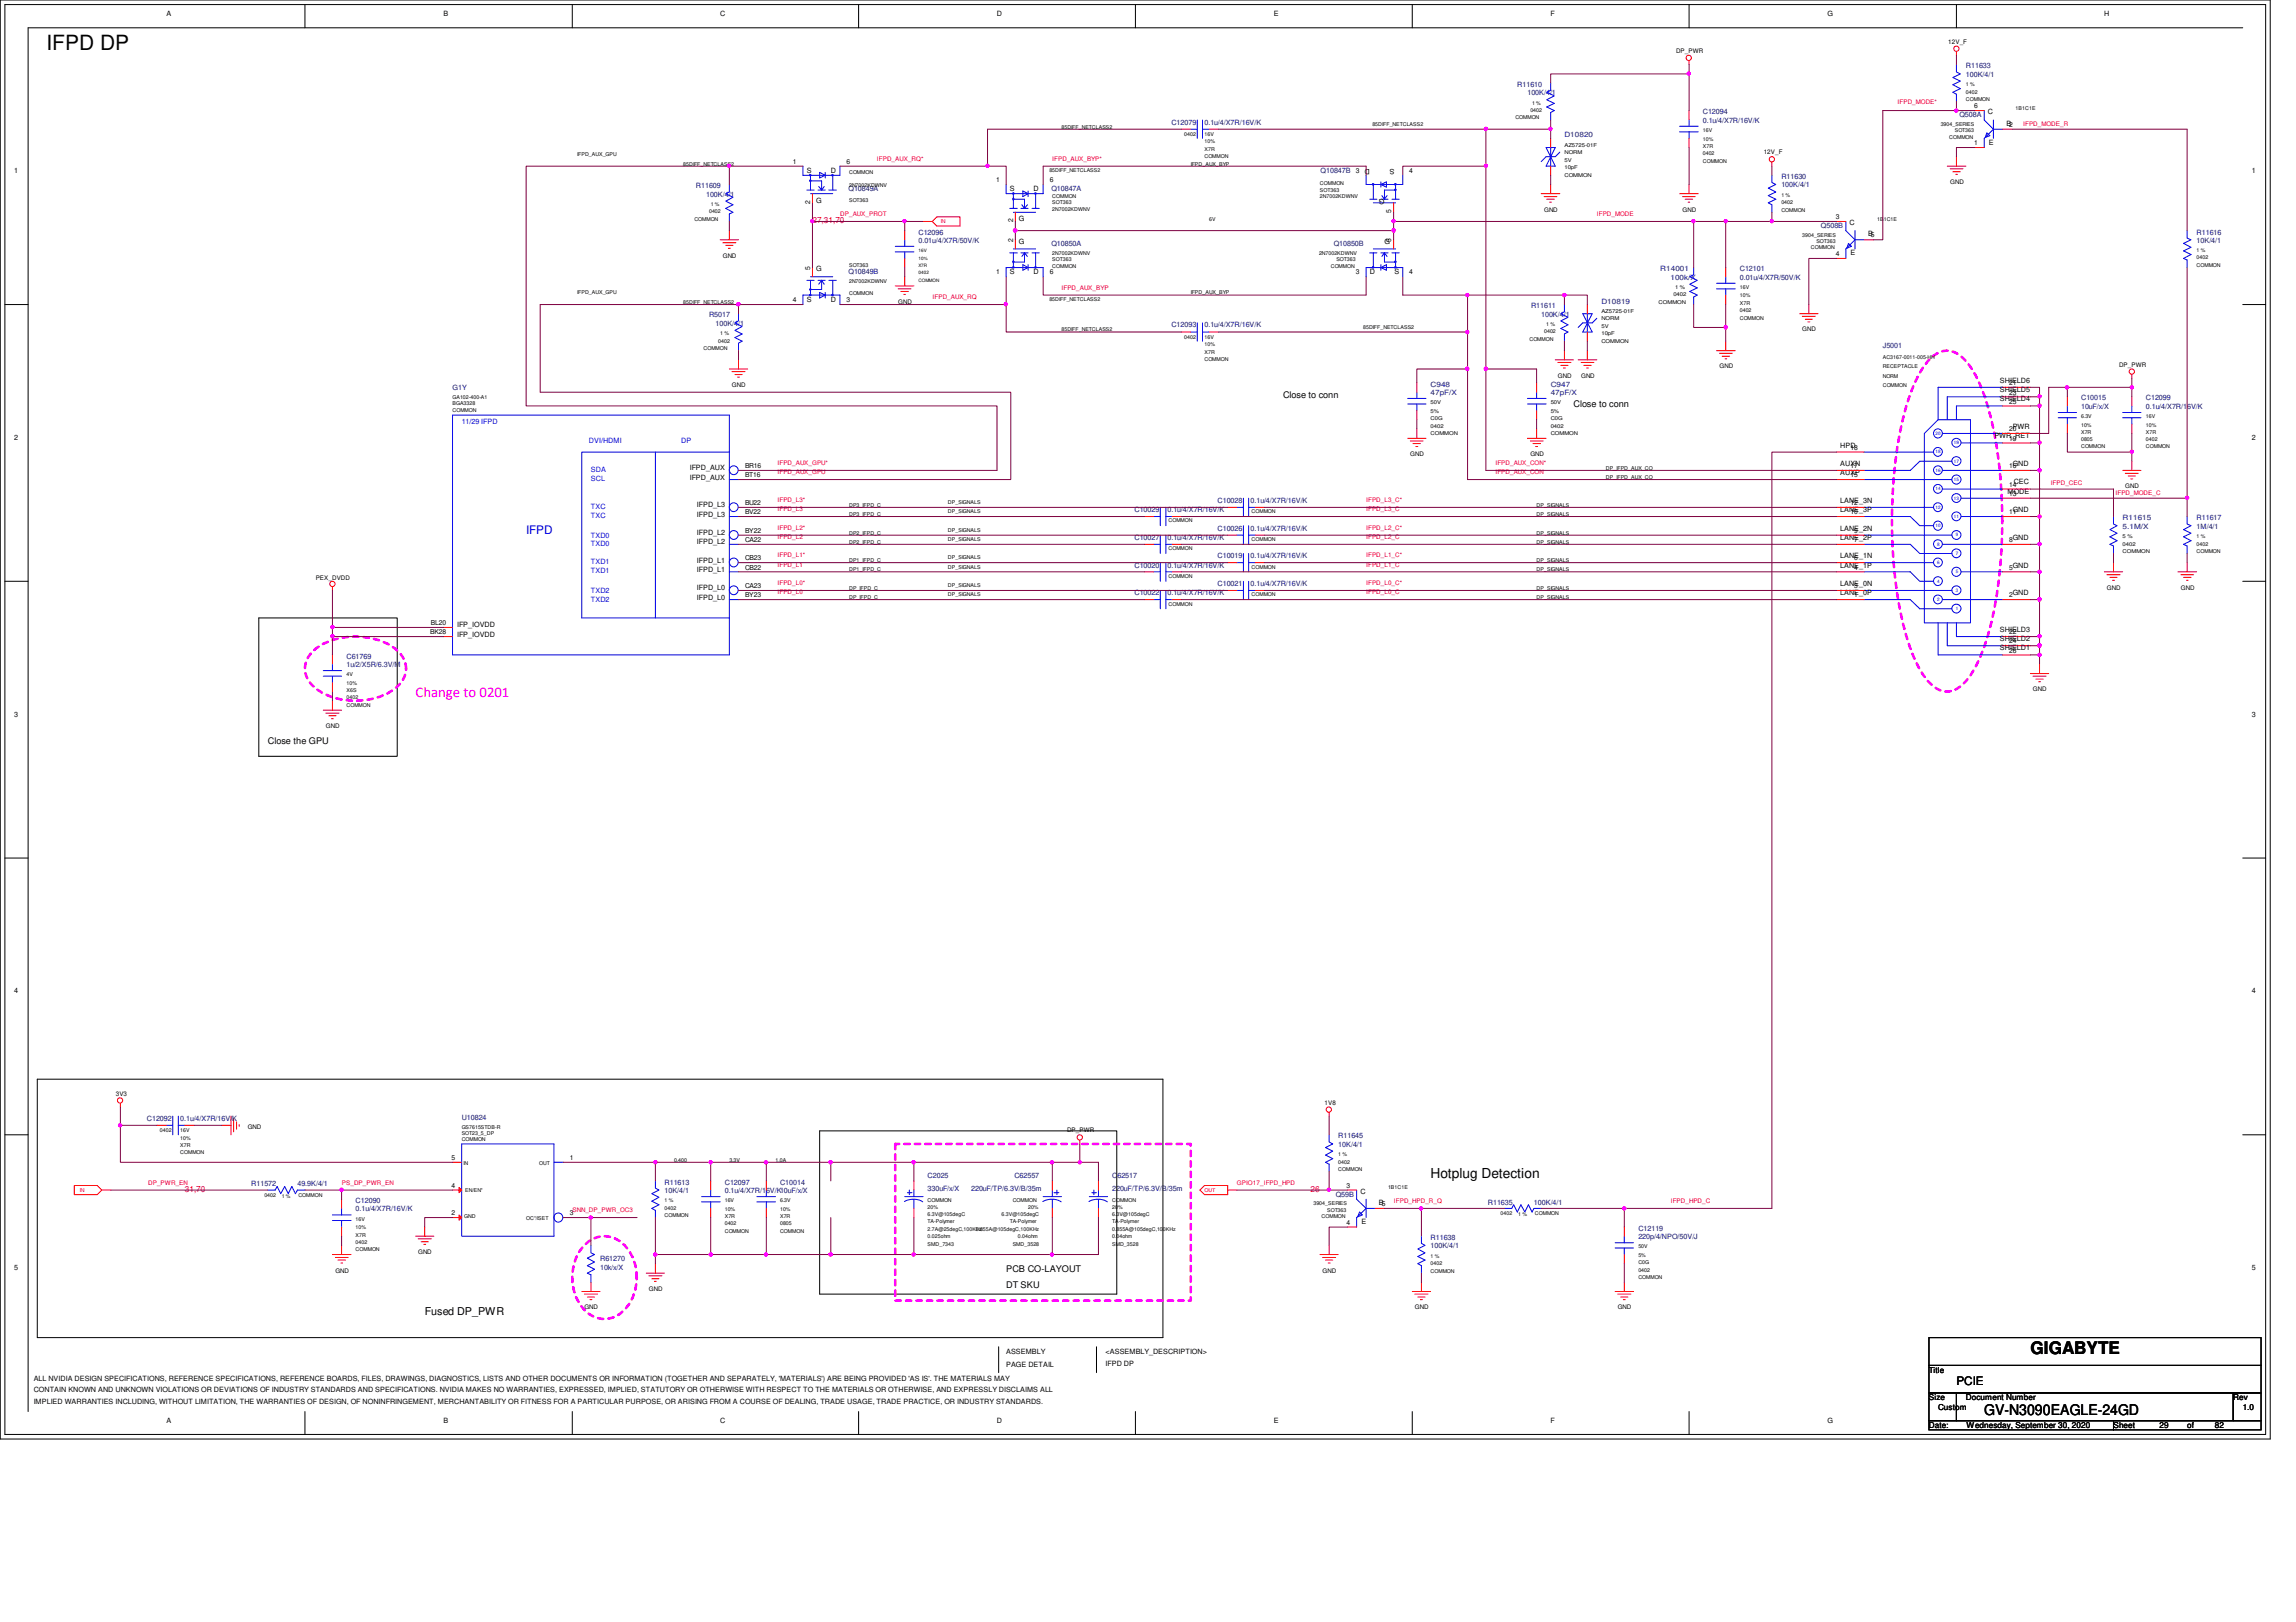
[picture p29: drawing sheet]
<svg xmlns="http://www.w3.org/2000/svg" width="297mm" height="210mm" viewBox="0 0 297 210" stroke-linecap="round" stroke-linejoin="round" font-family="sans-serif">
<defs><g id="words">
<text font-size="2.7" x="6" y="6.5">IFPD DP</text>
<text font-size="2.2" x="262.7" y="175.2">GIGABYTE</text>
<text font-size="1.9" fill="#f0f" x="53.8" y="90.2">Change to 0201</text>
<text font-size="1.9" x="256.7" y="183.1">GV-N3090EAGLE-24GD</text>
<text font-size="1.8" x="185.1" y="152.4">Hotplug Detection</text>
<text font-size="1.5" fill="#00f" x="68.1" y="69.1">IFPD</text>
<text font-size="1.5" x="253.1" y="179.3">PCIE</text>
<text font-size="1.4" x="54.9" y="170.2">Fused DP_PWR</text>
<g font-size="1.2">
<text x="166" y="51.5">Close to conn</text>
<text x="203.6" y="52.7">Close to conn</text>
<text x="34.7" y="96.3">Close the GPU</text>
<text x="130.2" y="166.7">DT SKU</text>
<text x="130.2" y="164.6">PCB CO-LAYOUT</text>
</g>
<g font-size="1.1" fill="#f00">
<text x="105.1" y="28.9">27,31,70</text>
<text x="23.9" y="154.3">31,70</text>
<text x="169.5" y="154.3">26</text>
</g>
<g font-size="1.1">
<text x="249.6" y="177.7">Title</text>
<text x="249.6" y="181.2">Size</text>
<text x="249.6" y="184.8">Date:</text>
<text x="250.7" y="182.4">Custom</text>
<text x="254.3" y="181.2">Document Number</text>
<text x="254.4" y="184.8">Wednesday, September 30, 2020</text>
<text x="273.4" y="184.8">Sheet</text>
<text x="279.4" y="184.8">29</text>
<text x="283" y="184.8">of</text>
<text x="286.6" y="184.8">82</text>
<text x="288.9" y="181.2">Rev</text>
<text x="290.1" y="182.4">1.0</text>
</g>
<g font-size=".9">
<text x="21.5" y="2">A</text>
<text x="57.4" y="2">B</text>
<text x="93.2" y="2">C</text>
<text x="129" y="2">D</text>
<text x="164.8" y="2">E</text>
<text x="200.6" y="2">F</text>
<text x="236.4" y="2">G</text>
<text x="272.2" y="2">H</text>
<text x="255.4" y="14">6</text>
<text x="257.2" y="14.8">C</text>
<text x="259.6" y="16.3">B2</text>
<text x="1.8" y="22.4">1</text>
<text x="102.6" y="21.2">1</text>
<text x="104.4" y="22.4">S</text>
<text x="107.5" y="22.4">D</text>
<text x="109.5" y="21.2">6</text>
<text x="128.9" y="23.6">1</text>
<text x="135.8" y="23.6">6</text>
<text x="175.4" y="22.4">3</text>
<text x="177.2" y="21.8" transform="rotate(180 177.2 21.8)">D</text>
<text x="180.4" y="21.8" transform="rotate(180 180.4 21.8)">S</text>
<text x="182.3" y="22.4">4</text>
<text x="255.4" y="18.8">1</text>
<text x="257.3" y="18.8">E</text>
<text x="291.3" y="22.4">1</text>
<text x="104.8" y="26.4" transform="rotate(-90 104.8 26.4)">2</text>
<text x="105.6" y="26.3">G</text>
<text x="130.6" y="24.7">S</text>
<text x="131.1" y="28.8" transform="rotate(-90 131.1 28.8)">2</text>
<text x="131.8" y="28.7">G</text>
<text x="133.7" y="24.7">D</text>
<text x="179.1" y="25.8" transform="rotate(180 179.1 25.8)">G</text>
<text x="180" y="27.6" transform="rotate(-90 180 27.6)">5</text>
<text x="237.5" y="28.4">3</text>
<text x="239.3" y="29.1">C</text>
<text x="104.8" y="35" transform="rotate(-90 104.8 35)">5</text>
<text x="105.6" y="35.1">G</text>
<text x="128.9" y="35.5">1</text>
<text x="130.6" y="35.5">S</text>
<text x="131.1" y="31.4" transform="rotate(-90 131.1 31.4)">2</text>
<text x="131.8" y="31.5">G</text>
<text x="133.7" y="35.5">D</text>
<text x="135.8" y="35.5">6</text>
<text x="175.4" y="35.5">3</text>
<text x="177.2" y="35.5">D</text>
<text x="179.1" y="31.5">G</text>
<text x="180" y="31.4" transform="rotate(-90 180 31.4)">5</text>
<text x="180.4" y="35.5">S</text>
<text x="182.3" y="35.5">4</text>
<text x="237.5" y="33.1">4</text>
<text x="239.4" y="33.1">E</text>
<text x="241.7" y="30.6">B5</text>
<text x="102.6" y="39.1">4</text>
<text x="104.4" y="39">S</text>
<text x="107.5" y="39">D</text>
<text x="109.5" y="39.1">3</text>
<text x="258.7" y="49.6">SHIELD6</text>
<text x="258.7" y="50.8">SHIELD5</text>
<text x="258.7" y="51.9">SHIELD4</text>
<text x="259.9" y="49.8">21</text>
<text x="259.9" y="51.1">23</text>
<text x="259.9" y="52.2">25</text>
<text x="1.8" y="56.9">2</text>
<text x="238.1" y="57.9">HPD</text>
<text x="239.4" y="58.2">18</text>
<text x="258" y="56.7">PWR_RET</text>
<text x="259.9" y="57">19</text>
<text x="259.9" y="55.8">20</text>
<text x="260.4" y="55.5">PWR</text>
<text x="291.3" y="56.9">2</text>
<text x="89.2" y="62.1">IFPD_AUX</text>
<text x="89.2" y="60.9">IFPD_AUX</text>
<text x="90.2" y="65.7">IFPD_L3</text>
<text x="96.4" y="65.4">BU22</text>
<text x="96.4" y="61.8">BT16</text>
<text x="96.4" y="60.6">BR16</text>
<text x="238.1" y="65.1">LANE_3N</text>
<text x="238.1" y="61.5">AUXP</text>
<text x="238.1" y="60.3">AUXN</text>
<text x="239.4" y="65.4">12</text>
<text x="239.4" y="61.8">15</text>
<text x="239.4" y="60.6">17</text>
<text x="259.7" y="63.9">MODE</text>
<text x="259.9" y="64.2">13</text>
<text x="259.9" y="63">14</text>
<text x="259.9" y="60.6">16</text>
<text x="260.4" y="60.3">GND</text>
<text x="260.5" y="62.7">CEC</text>
<text x="90.2" y="70.4">IFPD_L2</text>
<text x="90.2" y="69.3">IFPD_L2</text>
<text x="90.2" y="66.8">IFPD_L3</text>
<text x="96.4" y="70.1">CA22</text>
<text x="96.4" y="69">BY22</text>
<text x="96.4" y="66.5">BV22</text>
<text x="238.1" y="69.8">LANE_2P</text>
<text x="238.1" y="68.7">LANE_2N</text>
<text x="238.1" y="66.3">LANE_3P</text>
<text x="239.4" y="66.5">10</text>
<text x="239.9" y="70.1">7</text>
<text x="239.9" y="69">9</text>
<text x="259.9" y="70.1">8</text>
<text x="259.9" y="66.5">11</text>
<text x="260.4" y="69.8">GND</text>
<text x="260.4" y="66.3">GND</text>
<text x="90.2" y="77.6">IFPD_L0</text>
<text x="90.2" y="76.4">IFPD_L0</text>
<text x="90.2" y="74">IFPD_L1</text>
<text x="90.2" y="72.8">IFPD_L1</text>
<text x="96.4" y="77.3">BY23</text>
<text x="96.4" y="76.1">CA23</text>
<text x="96.4" y="73.7">CB22</text>
<text x="96.4" y="72.5">CB23</text>
<text x="238.1" y="77">LANE_0P</text>
<text x="238.1" y="75.8">LANE_0N</text>
<text x="238.1" y="73.4">LANE_1P</text>
<text x="238.1" y="72.2">LANE_1N</text>
<text x="239.9" y="77.3">1</text>
<text x="239.9" y="76.1">3</text>
<text x="239.9" y="73.7">4</text>
<text x="239.9" y="72.5">6</text>
<text x="259.9" y="77.3">2</text>
<text x="259.9" y="73.7">5</text>
<text x="260.4" y="77">GND</text>
<text x="260.4" y="73.4">GND</text>
<text x="55.7" y="82.1">BK28</text>
<text x="55.7" y="80.9">BL20</text>
<text x="59.1" y="82.4">IFP_IOVDD</text>
<text x="59.1" y="81.2">IFP_IOVDD</text>
<text x="258.7" y="81.8">SHIELD3</text>
<text x="258.7" y="83">SHIELD2</text>
<text x="259.9" y="82.1">22</text>
<text x="259.9" y="83.3">24</text>
<text x="258.7" y="84.2">SHIELD1</text>
<text x="259.9" y="84.5">26</text>
<text x="1.8" y="92.8">3</text>
<text x="291.3" y="92.8">3</text>
<text x="1.8" y="128.6">4</text>
<text x="291.3" y="128.6">4</text>
<text x="58.4" y="153.7">4</text>
<text x="58.4" y="150.1">5</text>
<text x="73.7" y="150.1">1</text>
<text x="174.2" y="153.7">3</text>
<text x="176" y="154.5">C</text>
<text x="178.4" y="155.9">B5</text>
<text x="58.4" y="157.3">2</text>
<text x="73.7" y="157.3">3</text>
<text x="174.2" y="158.5">4</text>
<text x="176.1" y="158.4">E</text>
<text x="1.8" y="164.4">5</text>
<text x="291.3" y="164.4">5</text>
<text x="4.4" y="178.7">ALL NVIDIA DESIGN SPECIFICATIONS, REFERENCE SPECIFICATIONS, REFERENCE BOARDS, FILES, DRAWINGS, DIAGNOSTICS, LISTS AND OTHER DOCUMENTS OR INFORMATION (TOGETHER AND SEPARATELY, 'MATERIALS') ARE BEING PROVIDED 'AS IS'. THE MATERIALS MAY</text>
<text x="130.2" y="177">PAGE DETAIL</text>
<text x="130.2" y="175.3">ASSEMBLY</text>
<text x="143" y="175.3">&lt;ASSEMBLY_DESCRIPTION&gt;</text>
<text x="143" y="176.8">IFPD DP</text>
<text x="4.4" y="180.2">CONTAIN KNOWN AND UNKNOWN VIOLATIONS OR DEVIATIONS OF INDUSTRY STANDARDS AND SPECIFICATIONS. NVIDIA MAKES NO WARRANTIES, EXPRESSED, IMPLIED, STATUTORY OR OTHERWISE WITH RESPECT TO THE MATERIALS OR OTHERWISE, AND EXPRESSLY DISCLAIMS ALL</text>
<text x="4.4" y="181.7">IMPLIED WARRANTIES INCLUDING, WITHOUT LIMITATION, THE WARRANTIES OF DESIGN, OF NONINFRINGEMENT, MERCHANTABILITY OR FITNESS FOR A PARTICULAR PURPOSE, OR ARISING FROM A COURSE OF DEALING, TRADE USAGE, TRADE PRACTICE, OR INDUSTRY STANDARDS.</text>
<text x="21.5" y="184.1">A</text>
<text x="57.4" y="184.1">B</text>
<text x="93.2" y="184.1">C</text>
<text x="129" y="184.1">D</text>
<text x="164.8" y="184.1">E</text>
<text x="200.6" y="184.1">F</text>
<text x="236.4" y="184.1">G</text>
</g>
<g font-size=".9" fill="#00007f">
<text x="196.3" y="11.2">R11610</text>
<text x="254.3" y="8.8">R11633</text>
<text x="254.3" y="9.9">100K/4/1</text>
<text x="151.6" y="16.1">C12079</text>
<text x="155.8" y="16.1">0.1u/4/X7R/16V/K</text>
<text x="197.6" y="12.3">100K/4/1</text>
<text x="202.4" y="17.8">D10820</text>
<text x="220.3" y="14.8">C12094</text>
<text x="220.3" y="15.9">0.1u/4/X7R/16V/K</text>
<text x="253.5" y="15.2">Q508A</text>
<text x="170.9" y="22.4">Q10847B</text>
<text x="230.5" y="23.2">R11630</text>
<text x="90" y="24.4">R11609</text>
<text x="91.4" y="25.4">100K/4/1</text>
<text x="109.8" y="24.7">Q10849A</text>
<text x="136" y="24.7">Q10847A</text>
<text x="230.5" y="24.3">100K/4/1</text>
<text x="235.6" y="29.5">Q508B</text>
<text x="109.8" y="35.5">Q10849B</text>
<text x="118.8" y="30.4">C12096</text>
<text x="118.8" y="31.4">0.01u/4/X7R/50V/K</text>
<text x="136" y="31.9">Q10850A</text>
<text x="172.5" y="31.9">Q10850B</text>
<text x="214.8" y="35.1">R14001</text>
<text x="225.1" y="35.1">C12101</text>
<text x="284.2" y="30.4">R11616</text>
<text x="284.2" y="31.4">10K/4/1</text>
<text x="91.7" y="41.1">R5017</text>
<text x="198.1" y="39.9">R11611</text>
<text x="199.4" y="41">100K/4/1</text>
<text x="207.2" y="39.3">D10819</text>
<text x="216.1" y="36.2">100k/X</text>
<text x="225.1" y="36.2">0.01u/4/X7R/50V/K</text>
<text x="92.6" y="42.2">100K/4/1</text>
<text x="151.6" y="42.4">C12093</text>
<text x="155.8" y="42.4">0.1u/4/X7R/16V/K</text>
<text x="243.6" y="45">J5001</text>
<text x="58.5" y="50.5">G1Y</text>
<text x="185.1" y="50">C948</text>
<text x="185.1" y="51.1">47pF/X</text>
<text x="200.6" y="50">C947</text>
<text x="200.6" y="51.1">47pF/X</text>
<text x="269.2" y="51.8">C10015</text>
<text x="269.2" y="52.9">10uF/x/X</text>
<text x="277.6" y="51.8">C12099</text>
<text x="277.6" y="52.9">0.1u/4/X7R/16V/K</text>
<text x="157.5" y="65.1">C10028</text>
<text x="161.8" y="65.1">0.1u/4/X7R/16V/K</text>
<text x="146.8" y="69.8">C10027</text>
<text x="146.8" y="66.3">C10029</text>
<text x="151" y="69.8">0.1u/4/X7R/16V/K</text>
<text x="151" y="66.3">0.1u/4/X7R/16V/K</text>
<text x="157.5" y="68.7">C10026</text>
<text x="161.8" y="68.7">0.1u/4/X7R/16V/K</text>
<text x="274.6" y="67.4">R11615</text>
<text x="274.6" y="68.4">5.1M/X</text>
<text x="284.2" y="67.4">R11617</text>
<text x="284.2" y="68.4">1M/4/1</text>
<text x="146.8" y="77">C10022</text>
<text x="146.8" y="73.4">C10020</text>
<text x="151" y="77">0.1u/4/X7R/16V/K</text>
<text x="151" y="73.4">0.1u/4/X7R/16V/K</text>
<text x="157.5" y="75.8">C10021</text>
<text x="157.5" y="72.2">C10019</text>
<text x="161.8" y="75.8">0.1u/4/X7R/16V/K</text>
<text x="161.8" y="72.2">0.1u/4/X7R/16V/K</text>
<text x="44.8" y="85.3">C61769</text>
<text x="44.8" y="86.3">1u/2/X5R/6.3V/M</text>
<text x="19" y="145.1">C12092</text>
<text x="23.3" y="145.1">0.1u/4/X7R/16V/K</text>
<text x="59.7" y="144.9">U10824</text>
<text x="173.1" y="147.3">R11645</text>
<text x="173.1" y="148.4">10K/4/1</text>
<text x="32.5" y="153.5">R11572</text>
<text x="38.5" y="153.5">49.9K/4/1</text>
<text x="46" y="155.7">C12090</text>
<text x="86" y="153.3">R11613</text>
<text x="86" y="154.4">10K/4/1</text>
<text x="93.8" y="153.3">C12097</text>
<text x="93.8" y="154.4">0.1u/4/X7R/16V/K10uF/x/X</text>
<text x="100.9" y="153.3">C10014</text>
<text x="120" y="152.4">C2025</text>
<text x="120" y="154.1">330uF/x/X</text>
<text x="125.6" y="154.1">220uF/TP/6.3V/B/35m</text>
<text x="131.2" y="152.4">C62557</text>
<text x="143.9" y="152.4">C62517</text>
<text x="143.9" y="154.1">220uF/TP/6.3V/B/35m</text>
<text x="172.8" y="154.9">Q59B</text>
<text x="192.5" y="155.9">R11635</text>
<text x="198.5" y="155.9">100K/4/1</text>
<text x="46" y="156.8">0.1u/4/X7R/16V/K</text>
<text x="185.1" y="160.4">R11638</text>
<text x="185.1" y="161.5">100K/4/1</text>
<text x="212" y="159.3">C12119</text>
<text x="212" y="160.4">220p/4/NPO/50V/J</text>
<text x="77.6" y="163.2">R61270</text>
<text x="77.6" y="164.4">10k/x/X</text>
</g>
<g font-size=".9" fill="#00f">
<text x="59.7" y="54.8">11/29 IFPD</text>
<text x="76.2" y="57.3">DVI/HDMI</text>
<text x="88.1" y="57.3">DP</text>
<text x="76.5" y="65.9">TXC</text>
<text x="76.5" y="62.2">SCL</text>
<text x="76.5" y="61.1">SDA</text>
<text x="76.5" y="67.1">TXC</text>
<text x="76.5" y="69.6">TXD0</text>
<text x="76.5" y="70.7">TXD0</text>
<text x="76.5" y="76.8">TXD2</text>
<text x="76.5" y="77.9">TXD2</text>
<text x="76.5" y="72.9">TXD1</text>
<text x="76.5" y="74.1">TXD1</text>
</g>
<g font-size=".8">
<text x="252" y="5.7">12V_F</text>
<text x="216.8" y="6.9">DP_PWR</text>
<text x="228.2" y="20">12V_F</text>
<text x="252.3" y="23.8">GND</text>
<text x="199.8" y="27.4">GND</text>
<text x="217.7" y="27.4">GND</text>
<text x="93.5" y="33.4">GND</text>
<text x="116.2" y="39.3">GND</text>
<text x="222.5" y="47.7">GND</text>
<text x="233.2" y="42.9">GND</text>
<text x="274.1" y="47.5">DP_PWR</text>
<text x="94.7" y="50.1">GND</text>
<text x="201.5" y="48.9">GND</text>
<text x="204.6" y="48.9">GND</text>
<text x="182.5" y="59">GND</text>
<text x="198" y="59">GND</text>
<text x="275" y="63.2">GND</text>
<text x="40.8" y="75">PEX_DVDD</text>
<text x="272.6" y="76.3">GND</text>
<text x="282.1" y="76.3">GND</text>
<text x="263" y="89.5">GND</text>
<text x="42.2" y="94.2">GND</text>
<text x="15" y="141.9">3V3</text>
<text x="171.4" y="143">1V8</text>
<text x="32" y="146">GND</text>
<text x="138" y="146.5">DP_PWR</text>
<text x="43.4" y="164.7">GND</text>
<text x="54.1" y="162.3">GND</text>
<text x="83.9" y="167">GND</text>
<text x="171.1" y="164.7">GND</text>
<text x="75.6" y="169.5">GND</text>
<text x="183" y="169.5">GND</text>
<text x="209.3" y="169.5">GND</text>
</g>
<g font-size=".8" fill="#f00">
<text x="245.5" y="13.5">IFPD_MODE*</text>
<text x="261.7" y="16.3">IFPD_MODE_R</text>
<text x="113.5" y="20.8">IFPD_AUX_RQ*</text>
<text x="136.1" y="20.8">IFPD_AUX_BYP*</text>
<text x="108.7" y="27.9">DP_AUX_PROT</text>
<text x="206.6" y="27.9">IFPD_MODE</text>
<text x="120.6" y="38.7">IFPD_AUX_RQ</text>
<text x="137.3" y="37.5">IFPD_AUX_BYP</text>
<text x="100.6" y="61.4">IFPD_AUX_GPU</text>
<text x="100.6" y="60.2">IFPD_AUX_GPU*</text>
<text x="100.6" y="64.9">IFPD_L3*</text>
<text x="176.7" y="64.9">IFPD_L3_C*</text>
<text x="193.5" y="61.4">IFPD_AUX_CON</text>
<text x="193.5" y="60.2">IFPD_AUX_CON*</text>
<text x="265.3" y="62.8">IFPD_CEC</text>
<text x="273.7" y="64">IFPD_MODE_C</text>
<text x="100.6" y="69.7">IFPD_L2</text>
<text x="100.6" y="68.5">IFPD_L2*</text>
<text x="100.6" y="66.2">IFPD_L3</text>
<text x="176.7" y="69.7">IFPD_L2_C</text>
<text x="176.7" y="68.5">IFPD_L2_C*</text>
<text x="176.7" y="66.2">IFPD_L3_C</text>
<text x="100.6" y="76.9">IFPD_L0</text>
<text x="100.6" y="75.7">IFPD_L0*</text>
<text x="100.6" y="73.3">IFPD_L1</text>
<text x="100.6" y="72.1">IFPD_L1*</text>
<text x="176.7" y="76.9">IFPD_L0_C</text>
<text x="176.7" y="75.7">IFPD_L0_C*</text>
<text x="176.7" y="73.3">IFPD_L1_C</text>
<text x="176.7" y="72.1">IFPD_L1_C*</text>
<text x="19.2" y="153.3">DP_PWR_EN</text>
<text x="44.2" y="153.3">PS_DP_PWR_EN</text>
<text x="160" y="153.3">GPIO17_IFPD_HPD</text>
<text x="180.3" y="155.7">IFPD_HPD_R_Q</text>
<text x="216.2" y="155.7">IFPD_HPD_C</text>
<text x="74.1" y="156.9">SNN_DP_PWR_OC3</text>
</g>
<g font-size=".7">
<text x="254.3" y="11.1">1 %</text>
<text x="137.3" y="16.6">85DIFF_NETCLASS2</text>
<text x="153.2" y="17.6">0402</text>
<text x="155.8" y="17.6">16V</text>
<text x="177.5" y="16.3">85DIFF_NETCLASS2</text>
<text x="196" y="15.5">COMMON</text>
<text x="198" y="14.5">0402</text>
<text x="198.2" y="13.5">1 %</text>
<text x="220.3" y="17.1">16V</text>
<text x="251.1" y="16.3">3904_SERIES</text>
<text x="252.2" y="17.9">COMMON</text>
<text x="252.9" y="17.1">SOT363</text>
<text x="254.3" y="12.1">0402</text>
<text x="254.3" y="13">COMMON</text>
<text x="260.8" y="14.2">1B1C1E</text>
<text x="74.7" y="20.2">IFPD_AUX_GPU</text>
<text x="88.4" y="21.4">85DIFF_NETCLASS2</text>
<text x="109.9" y="22.5">COMMON</text>
<text x="135.8" y="22.2">85DIFF_NETCLASS2</text>
<text x="154" y="21.4">IFPD_AUX_BYP</text>
<text x="155.8" y="19.5">X7R</text>
<text x="155.8" y="20.4">COMMON</text>
<text x="155.8" y="18.5">10%</text>
<text x="170.8" y="23.9">COMMON</text>
<text x="202.4" y="20.9">5V</text>
<text x="202.4" y="22.9">COMMON</text>
<text x="202.4" y="21.9">10pF</text>
<text x="202.4" y="20">NORM</text>
<text x="202.4" y="19">AZ5725-01F</text>
<text x="220.3" y="18.2">10%</text>
<text x="220.3" y="19.1">X7R</text>
<text x="220.3" y="21">COMMON</text>
<text x="220.3" y="20.1">0402</text>
<text x="89.8" y="28.6">COMMON</text>
<text x="91.7" y="27.6">0402</text>
<text x="91.9" y="26.7">1 %</text>
<text x="109.9" y="24.2">2N7002KDWNV</text>
<text x="109.9" y="26.2">SOT363</text>
<text x="136.1" y="26.4">SOT363</text>
<text x="136.1" y="27.3">2N7002KDWNV</text>
<text x="136.1" y="25.6">COMMON</text>
<text x="156.4" y="28.6">6V</text>
<text x="170.8" y="25.6">2N7002KDWNV</text>
<text x="170.8" y="24.8">SOT363</text>
<text x="230.5" y="26.4">0402</text>
<text x="230.5" y="25.5">1 %</text>
<text x="230.5" y="27.4">COMMON</text>
<text x="242.9" y="28.6">1B1C1E</text>
<text x="109.9" y="34.5">SOT363</text>
<text x="136.1" y="33.8">SOT363</text>
<text x="136.1" y="33">2N7002KDWNV</text>
<text x="136.1" y="34.7">COMMON</text>
<text x="170.6" y="33">2N7002KDWNV</text>
<text x="172.2" y="34.7">COMMON</text>
<text x="172.9" y="33.8">SOT363</text>
<text x="233.2" y="30.6">3904_SERIES</text>
<text x="234.3" y="32.3">COMMON</text>
<text x="235" y="31.5">SOT363</text>
<text x="284.2" y="32.6">1 %</text>
<text x="284.2" y="34.5">COMMON</text>
<text x="284.2" y="33.6">0402</text>
<text x="74.7" y="38.1">IFPD_AUX_GPU</text>
<text x="88.4" y="39.3">85DIFF_NETCLASS2</text>
<text x="109.9" y="36.6">2N7002KDWNV</text>
<text x="109.9" y="38.2">COMMON</text>
<text x="135.8" y="38.9">85DIFF_NETCLASS2</text>
<text x="154" y="38.1">IFPD_AUX_BYP</text>
<text x="207.2" y="41.4">NORM</text>
<text x="207.2" y="40.5">AZ5725-01F</text>
<text x="214.6" y="39.3">COMMON</text>
<text x="216.5" y="38.4">0402</text>
<text x="216.7" y="37.4">1 %</text>
<text x="225.1" y="37.4">16V</text>
<text x="225.1" y="38.5">10%</text>
<text x="225.1" y="39.5">X7R</text>
<text x="225.1" y="40.4">0402</text>
<text x="225.1" y="41.4">COMMON</text>
<text x="91" y="45.3">COMMON</text>
<text x="92.9" y="44.3">0402</text>
<text x="93.2" y="43.4">1 %</text>
<text x="137.3" y="42.9">85DIFF_NETCLASS2</text>
<text x="153.2" y="43.9">0402</text>
<text x="155.8" y="46.7">COMMON</text>
<text x="155.8" y="45.8">X7R</text>
<text x="155.8" y="43.9">16V</text>
<text x="155.8" y="44.8">10%</text>
<text x="176.4" y="42.5">85DIFF_NETCLASS2</text>
<text x="197.9" y="44.1">COMMON</text>
<text x="199.8" y="43.1">0402</text>
<text x="200" y="42.2">1 %</text>
<text x="207.2" y="43.4">10pF</text>
<text x="207.2" y="42.4">5V</text>
<text x="207.2" y="44.3">COMMON</text>
<text x="243.6" y="46.5">AC3167-0011-005-HH</text>
<text x="243.6" y="47.7">RECEPTACLE</text>
<text x="58.5" y="52.5">BGA3328</text>
<text x="58.5" y="53.3">COMMON</text>
<text x="58.5" y="51.6">GA102-400-A1</text>
<text x="185.1" y="53.4">5%</text>
<text x="185.1" y="52.3">50V</text>
<text x="200.6" y="53.4">5%</text>
<text x="200.6" y="52.3">50V</text>
<text x="243.6" y="48.9">NORM</text>
<text x="243.6" y="50">COMMON</text>
<text x="185.1" y="54.4">C0G</text>
<text x="185.1" y="56.3">COMMON</text>
<text x="185.1" y="55.3">0402</text>
<text x="200.6" y="55.3">0402</text>
<text x="200.6" y="54.4">C0G</text>
<text x="200.6" y="56.3">COMMON</text>
<text x="269.2" y="56.1">X7R</text>
<text x="269.2" y="55.2">10%</text>
<text x="269.2" y="58">COMMON</text>
<text x="269.2" y="54.1">6.3V</text>
<text x="269.2" y="57.1">0805</text>
<text x="277.6" y="58">COMMON</text>
<text x="277.6" y="54.1">16V</text>
<text x="277.6" y="57.1">0402</text>
<text x="277.6" y="56.1">X7R</text>
<text x="277.6" y="55.2">10%</text>
<text x="109.9" y="65.6">DP3_IFPD_C</text>
<text x="122.6" y="65.2">DP_SIGNALS</text>
<text x="198.8" y="65.6">DP_SIGNALS</text>
<text x="207.8" y="62">DP_IFPD_AUX_CO</text>
<text x="207.8" y="60.8">DP_IFPD_AUX_CO</text>
<text x="109.9" y="70.4">DP2_IFPD_C</text>
<text x="109.9" y="69.2">DP2_IFPD_C</text>
<text x="109.9" y="66.8">DP3_IFPD_C</text>
<text x="122.6" y="70">DP_SIGNALS</text>
<text x="122.6" y="68.8">DP_SIGNALS</text>
<text x="122.6" y="66.4">DP_SIGNALS</text>
<text x="151.2" y="71.2">COMMON</text>
<text x="151.2" y="67.6">COMMON</text>
<text x="161.9" y="70">COMMON</text>
<text x="161.9" y="66.4">COMMON</text>
<text x="198.8" y="70.4">DP_SIGNALS</text>
<text x="198.8" y="69.2">DP_SIGNALS</text>
<text x="198.8" y="66.8">DP_SIGNALS</text>
<text x="274.6" y="70.6">0402</text>
<text x="274.6" y="69.6">5 %</text>
<text x="274.6" y="71.5">COMMON</text>
<text x="284.2" y="71.5">COMMON</text>
<text x="284.2" y="70.6">0402</text>
<text x="284.2" y="69.6">1 %</text>
<text x="109.9" y="76.3">DP_IFPD_C</text>
<text x="109.9" y="77.5">DP_IFPD_C</text>
<text x="109.9" y="73.9">DP1_IFPD_C</text>
<text x="109.9" y="72.7">DP1_IFPD_C</text>
<text x="122.6" y="75.9">DP_SIGNALS</text>
<text x="122.6" y="77.2">DP_SIGNALS</text>
<text x="122.6" y="73.6">DP_SIGNALS</text>
<text x="122.6" y="72.4">DP_SIGNALS</text>
<text x="151.2" y="74.8">COMMON</text>
<text x="161.9" y="77.2">COMMON</text>
<text x="161.9" y="73.6">COMMON</text>
<text x="198.8" y="77.5">DP_SIGNALS</text>
<text x="198.8" y="76.3">DP_SIGNALS</text>
<text x="198.8" y="73.9">DP_SIGNALS</text>
<text x="198.8" y="72.7">DP_SIGNALS</text>
<text x="151.2" y="78.4">COMMON</text>
<text x="44.8" y="89.6">X6S</text>
<text x="44.8" y="87.5">4V</text>
<text x="44.8" y="88.6">10%</text>
<text x="44.8" y="90.5">0402</text>
<text x="44.8" y="91.5">COMMON</text>
<text x="20.7" y="146.5">0402</text>
<text x="23.3" y="149.4">COMMON</text>
<text x="23.3" y="147.5">10%</text>
<text x="23.3" y="146.5">16V</text>
<text x="23.3" y="148.4">X7R</text>
<text x="59.7" y="146.9">SOT23_5_DP</text>
<text x="59.7" y="147.7">COMMON</text>
<text x="59.7" y="146">GS7615STDB-R</text>
<text x="173.1" y="149.6">1 %</text>
<text x="34.2" y="154.9">0402</text>
<text x="36.4" y="155">1 %</text>
<text x="38.6" y="154.9">COMMON</text>
<text x="60" y="150.7">IN</text>
<text x="60.2" y="154.3">EN/EN*</text>
<text x="69.8" y="150.7">OUT</text>
<text x="86" y="155.6">1 %</text>
<text x="87.2" y="150.3">0.400</text>
<text x="93.8" y="155.6">16V</text>
<text x="94.4" y="150.3">3.3V</text>
<text x="100.3" y="150.3">1.0A</text>
<text x="100.9" y="155.6">6.3V</text>
<text x="120" y="155.5">COMMON</text>
<text x="131" y="155.5">COMMON</text>
<text x="143.9" y="155.5">COMMON</text>
<text x="169.9" y="156">3904_SERIES</text>
<text x="173.1" y="150.6">0402</text>
<text x="173.1" y="151.5">COMMON</text>
<text x="179.6" y="153.9">1B1C1E</text>
<text x="46" y="161.9">COMMON</text>
<text x="46" y="159">10%</text>
<text x="46" y="160">X7R</text>
<text x="46" y="161">0402</text>
<text x="46" y="158">16V</text>
<text x="60.1" y="157.6">GND</text>
<text x="68.1" y="157.9">OC*/ISET</text>
<text x="86" y="156.5">0402</text>
<text x="86" y="157.5">COMMON</text>
<text x="93.8" y="156.7">10%</text>
<text x="93.8" y="157.6">X7R</text>
<text x="93.8" y="158.6">0402</text>
<text x="93.8" y="159.5">COMMON</text>
<text x="100.9" y="158.6">0805</text>
<text x="100.9" y="159.5">COMMON</text>
<text x="100.9" y="157.6">X7R</text>
<text x="100.9" y="156.7">10%</text>
<text x="120" y="157.4">6.3V@105degC</text>
<text x="120" y="158.3">TA-Polymer</text>
<text x="120" y="156.4">20%</text>
<text x="120" y="159.3">2.7A@25degC,100KHz</text>
<text x="120" y="160.2">0.025ohm</text>
<text x="120" y="161.2">SMD_7343</text>
<text x="126.2" y="159.3">0.855A@105degC,100KHz</text>
<text x="129.6" y="157.4">6.3V@105degC</text>
<text x="130.6" y="158.3">TA-Polymer</text>
<text x="131" y="161.2">SMD_3528</text>
<text x="131.7" y="160.2">0.04ohm</text>
<text x="133" y="156.4">20%</text>
<text x="143.9" y="158.3">TA-Polymer</text>
<text x="143.9" y="157.4">6.3V@105degC</text>
<text x="143.9" y="156.4">20%</text>
<text x="143.9" y="160.2">0.04ohm</text>
<text x="143.9" y="161.2">SMD_3528</text>
<text x="143.9" y="159.3">0.855A@105degC,100KHz</text>
<text x="171" y="157.6">COMMON</text>
<text x="171.7" y="156.8">SOT363</text>
<text x="194.1" y="157.3">0402</text>
<text x="196.4" y="157.4">1 %</text>
<text x="198.6" y="157.3">COMMON</text>
<text x="212" y="161.5">50V</text>
<text x="185.1" y="163.7">0402</text>
<text x="185.1" y="164.7">COMMON</text>
<text x="185.1" y="162.8">1 %</text>
<text x="212" y="162.6">5%</text>
<text x="212" y="165.5">COMMON</text>
<text x="212" y="163.6">C0G</text>
<text x="212" y="164.5">0402</text>
</g>
<g font-size=".7" fill="#f00">
<text x="121.7" y="28.9">IN</text>
<text x="10.3" y="154.3">IN</text>
<text x="155.8" y="154.3">OUT</text>
</g>
<g font-size=".6">
<text x="118.8" y="33.6">10%</text>
<text x="118.8" y="35.5">0402</text>
<text x="118.8" y="34.6">X7R</text>
<text x="118.8" y="32.6">16V</text>
<text x="118.8" y="36.5">COMMON</text>
</g>
<g font-size=".6" fill="#00f">
<text x="250.4" y="56.3">20</text>
<text x="250.4" y="58.7">18</text>
<text x="252.8" y="57.5">19</text>
<text x="252.8" y="59.9">17</text>
<text x="250.4" y="65.9">12</text>
<text x="250.4" y="61.1">16</text>
<text x="250.4" y="63.5">14</text>
<text x="252.8" y="64.6">13</text>
<text x="252.8" y="62.3">15</text>
<text x="250.4" y="68.2">10</text>
<text x="250.6" y="70.6">8</text>
<text x="252.8" y="67.1">11</text>
<text x="253" y="71.8">7</text>
<text x="253" y="69.4">9</text>
<text x="250.6" y="75.4">4</text>
<text x="250.6" y="77.8">2</text>
<text x="250.6" y="73">6</text>
<text x="253" y="76.6">3</text>
<text x="253" y="74.2">5</text>
<text x="253" y="79">1</text>
</g>
</g></defs>
<g fill="none" stroke="#000" stroke-width=".13">
<path d="M0 0h293.7v186.2h-293.7zM.6 .6h292.5v185h-292.5zM39.5 .6v3M74 .6v3M111.1 .6v3M146.9 .6v3M182.7 .6v3M218.5 .6v3M253.1 .6v3M290.1 3.6h-286.5v179.1M.6 39.4h3M290.1 39.4h3"/>
<path d="M.6 75.2h3M33.5 80h17.9v17.9h-17.9zM290.1 75.2h3M.6 111h3M290.1 111h3M4.8 139.7h145.6v33.4h-145.6zM.6 146.9h3M106 146.3h38.5v21.2h-38.5zM290.1 146.9h3M129.2 174.3v3.3M141.9 174.3v3.3M249.6 173.1h42.9v3.6h-42.9z"/>
<path d="M249.6 176.7h42.9v3.6h-42.9zM39.5 182.7v2.9M74 182.7v2.9M111.1 182.7v2.9M146.9 182.7v2.9M182.7 182.7v2.9M218.5 182.7v2.9M249.6 180.3h3.5v3.6h-3.5zM249.6 183.9h23.8v1.1h-23.8zM253.1 180.3h35.8v3.6h-35.8zM273.4 183.9h19.1v1.1h-19.1zM288.9 180.3h3.6v3.6h-3.6z"/>
</g>
<path d="M249.8 46.4a2.76 2.76 0 0 1 4.2 0 15.8 15.8 0 0 1 3.4 7 60.9 60.9 0 0 1 0 28.1 15.8 15.8 0 0 1-3.4 7 2.76 2.76 0 0 1-4.2 0 15.8 15.8 0 0 1-3.4-7 61.5 61.5 0 0 1 0-28.1 15.7 15.7 0 0 1 3.4-7zM40.7 84.1a9.1 9.1 0 0 1 10.6 0 3 3 0 0 1 0 4.9 9 9 0 0 1-10.6 0 3 3 0 0 1 0-4.9zM115.8 148h38.2v20.3h-38.2zM75.5 161.2a3.6 3.6 0 0 1 5.9 .7 6.3 6.3 0 0 1-1.1 8.1 3.5 3.5 0 0 1-5.3-1.2 6.5 6.5 0 0 1 .5-7.6z" fill="none" stroke="#f0f" stroke-width=".34" stroke-dasharray=".7 .7"/>
<g fill="none" stroke="#f00" stroke-width=".13">
<path d="M200.6 17.9v1.2M200.6 10.8h.1M200.6 15.5h.1M218.5 7.9v.4M253.1 6.7v.5M93.2 31h2.3M93.5 31.4h1.7M93.9 31.7h.9M94.2 32.1h.3M94.4 29.8v1.2M115.8 37h2.4M116.2 37.4h1.7"/>
<path d="M116.5 37.7h1M116.9 38.1h.2M117 35.8v1.2M119.4 28.7h1.2M120.6 28.7l.6-.6h3v1.2h-3zM199.4 25.1h2.4M199.8 25.4h1.6M200.1 25.8h1M200.5 26.2h.2M200.6 23.9v1.2M200.6 21.5v1.2M202.4 39.4h.1"/>
<path d="M217.3 25.1h2.4M217.7 25.4h1.6M218 25.8h1M218.4 26.2h.2M218.5 23.9v1.2M229.2 21v.5M234 39.4v1.2M251.9 21.5h2.4M252.3 21.8h1.7M252.6 22.2h1M253 22.6h.2M253.1 20.3v1.2"/>
<path d="M94.4 47.8h2.3M94.7 48.1h1.7M95.1 48.5h.9M95.4 48.8h.3M95.5 46.6v1.2M182.1 56.7h2.4M182.5 57.1h1.6M182.8 57.4h1M183.2 57.8h.2M183.3 55.5v1.2M197.6 56.7h2.4M198 57.1h1.6"/>
<path d="M198.3 57.4h1M198.7 57.8h.2M198.8 55.5v1.2M198.8 49.5v1.3M198.8 53.1v1.2M201.2 46.6h2.4M201.5 46.9h1.7M201.9 47.3h1M202.3 47.6h.2M202.4 45.4v1.2M202.4 44.2h.1M204.2 46.6h2.4"/>
<path d="M204.6 46.9h1.6M204.9 47.3h1M205.3 47.6h.2M205.4 45.4v1.2M222.1 45.4h2.4M222.5 45.7h1.6M222.8 46.1h1M223.2 46.4h.2M223.3 44.2v1.2M232.8 40.6h2.4M233.2 40.9h1.7M233.5 41.3h1"/>
<path d="M233.9 41.7h.2M275.8 59.7v1.2M275.8 48.5v.4M43 75.9v.5M272.2 74h2.4M272.6 74.4h1.7M273 74.7h.9M273.3 75.1h.3M273.4 72.8v1.2M274.6 60.9h2.4M275 61.3h1.6M275.3 61.6h1"/>
<path d="M275.7 62h.2M281.8 74h2.4M282.1 74.4h1.7M282.5 74.7h1M282.9 75.1h.2M283 72.8v1.2M41.8 91.9h2.4M42.2 92.3h1.7M42.5 92.6h1M42.9 93h.2M43 90.7v1.2M43 84.8v1.1"/>
<path d="M43 88.3v1.2M262.7 87.2h2.3M263 87.5h1.7M263.4 87.9h.9M263.7 88.2h.3M263.9 85.9v1.3M14.3 154h-1.1l-.6 .6h-3v-1.2h3l.6 .6M15.6 142.8v.5M20.3 145.6h1.2M23.9 145.6h1.2M28.7 145.6h1.2M29.9 144.4v2.5"/>
<path d="M30.2 144.8v1.7M30.6 145.2v.9M30.9 145.5v.3M34.7 154h.1M39.5 154h.1M44.2 155.2v1.2M44.2 158.8v1.2M53.8 160h2.3M54.9 158.8v1.2M72.9 150.4h.1M136.1 152.8v1.2M136.1 156.4v1.2"/>
<path d="M139.7 147.6v.4M142.1 152.8v1.2M142.1 156.4v1.2M155.8 153.4h3v1.2h-3l-.6-.6zM158.8 154h1.2M172 144v.4M183.9 160h.1M194.6 156.4h.1M199.4 156.4h.1M43 162.3h2.4M43.4 162.7h1.6M43.7 163.1h1"/>
<path d="M44.1 163.4h.2M44.2 161.2v1.1M54.1 160.3h1.7M54.5 160.7h.9M54.8 161h.3M75.3 167.1h2.3M75.6 167.5h1.7M76 167.9h.9M76.3 168.2h.3M76.5 165.9v1.2M83.6 164.8h2.4M83.9 165.1h1.7"/>
<path d="M84.3 165.5h1M84.7 165.8h.2M84.8 163.5v1.3M170.8 162.3h2.3M171.1 162.7h1.7M171.5 163.1h.9M171.8 163.4h.3M172 161.2v1.1M182.7 167.1h2.4M183 167.5h1.7M183.4 167.9h1M183.8 168.2h.2"/>
<path d="M183.9 165.9v1.2M183.9 164.8h.1M209 167.1h2.3M209.3 167.5h1.7M209.7 167.9h.9M210 168.2h.3M210.1 165.9v1.2"/>
<circle cx="218.5" cy="7.5" r=".34"/>
<circle cx="253.1" cy="6.3" r=".34"/>
<circle cx="229.2" cy="20.6" r=".34"/>
<circle cx="275.8" cy="48.1" r=".34"/>
<circle cx="43" cy="75.6" r=".34"/>
<circle cx="15.5" cy="142.4" r=".34"/>
<circle cx="139.7" cy="147.2" r=".34"/>
<circle cx="171.9" cy="143.6" r=".34"/>
</g>
<g fill="none" stroke="#00f" stroke-width=".13">
<path d="M200 19.1l1.2 2.4h-1.2l1.2-2.4zM200.6 19.1v2.4M200.6 10.8v.9l-.5 .2 1 .5-1 .5 1 .5-1 .4 1 .5-.5 .3v.9M201.8 19.7l-.6 .6h-1.2l-.6 .6M202.4 39.4v.9l-.5 .3 1 .5-1 .4 1 .5-1 .5 1 .5-.5 .2v1M197.6 51.6h2.4M197.6 52.3h2.4M198.8 52.3v.8M198.8 50.8v.8M41.8 86.8h2.4M41.8 87.5h2.4M43 87.5v.8"/>
<path d="M43 85.9v.9M21.5 145.6h.8M22.3 144.4v2.5M23.1 145.6h.8M23.1 144.4v2.5M34.7 154h.9l.3-.5 .4 1 .5-1 .5 1 .5-1 .4 1 .3-.5h1M43 157.2h2.4M43 157.9h2.4M44.2 157.9v.9M44.2 156.4v.8M59.7 157.6h.1M59.7 154h.1"/>
<path d="M59.7 150.4h.1M59.7 148h12v12h-12zM71.7 150.4h1.2M134.9 155.5a2.37 2.37 0 0 1 2.4 0M135 154.9h2.3M136.1 154v.9M136.1 155.2v1.2M136.4 154.3h.6M136.7 154v.6M140.9 155.5a2.37 2.37 0 0 1 2.4 0M140.9 154.9h2.4M141.3 154.3h.6"/>
<path d="M141.5 154v.6M142.1 154v.9M142.1 155.2v1.2M183.9 160v.9l.5 .3-1 .4 1 .5-1 .5 1 .5-1 .4 .5 .3v1M194.6 156.4h1l.2-.5 .5 .9 .5-.9 .5 .9 .4-.9 .5 .9 .3-.4h.9"/>
<circle cx="72.2" cy="157.6" r=".59"/>
</g>
<path d="M59.4 157.2l.3 .4-.3 .3z" fill="#f00"/>
<path d="M58.5 157.6h1.2M59.4 157.2l.3 .4-.3 .3zM72.9 157.6h.1" fill="none" stroke="#f00" stroke-width=".13"/>
<path d="M59.4 153.7l.3 .3-.3 .3z" fill="#f00"/>
<g fill="none" stroke="#f00" stroke-width=".13">
<path d="M152.9 16.7h1.1M156.4 16.7h1.2M218.5 14.3v1.2M218.5 17.9v1.2M253.1 8.3h.1M253.1 13.1h.1M255.5 19.1h1.2M255.5 14.3h1.2M259.1 16.7h1.2M94.4 23.9h.1M94.4 28.7h.1M103.9 39.4h.1"/>
<path d="M103.9 21.5h.1M105.1 34.6v1.2M105.1 25.1v1.1M108.7 39.4h.1M108.7 21.5h.1M117 29.8v1.2M117 33.4v1.2M130.2 35.8h.1M130.2 23.9h.1M131.4 31v1.2M131.4 27.5v1.2M135 35.8h.1"/>
<path d="M135 23.9h.1M176.7 35.8h.1M176.7 22.7h.1M180.3 31v1.2M180.3 26.2v1.3M181.5 35.8h.1M181.5 22.7h.1M205.4 39.4v1.2M219.1 34.6h.1M219.1 39.4h.1M223.3 34.6v1.2M223.3 38.2v1.2"/>
<path d="M229.2 22.7h.1M229.2 27.5h.1M237.6 33.4h1.2M237.6 28.7h1.2M241.2 31h1.2M283 29.8h.1M283 34.6h.1M95.5 40.6h.1M95.5 45.4h.1M152.9 43h1.1M156.4 43h1.2M183.3 49.5v1.3"/>
<path d="M183.3 53.1v1.2M205.4 43v1.2M237.6 58.5h3.6M259.1 57.3h3.6M259.1 56.1h3.6M259.1 50.1h3.6M259.1 51.4h3.6M259.1 52.5h3.6M267.5 51.4v1.1M267.5 54.9v1.2M275.8 51.4v1.1M275.8 54.9v1.2"/>
<path d="M95.5 77.6h.1M95.5 76.4h.1M95.5 74h.1M95.5 72.8h.1M95.5 70.4h.1M95.5 69.3h.1M95.5 66.8h.1M95.5 65.7h.1M95.5 62.1h.1M95.5 60.9h.1M148.1 77.6h1.2M148.1 74h1.2"/>
<path d="M148.1 70.4h1.2M148.1 66.8h1.2M151.6 77.6h1.3M151.6 74h1.3M151.6 70.4h1.3M151.6 66.8h1.3M158.8 76.4h1.2M158.8 72.8h1.2M158.8 69.3h1.2M158.8 65.7h1.2M162.4 76.4h1.2M162.4 72.8h1.2"/>
<path d="M162.4 69.3h1.2M162.4 65.7h1.2M237.6 77.6h3.6M237.6 76.4h3.6M237.6 74h3.6M237.6 72.8h3.6M237.6 70.4h3.6M237.6 69.3h3.6M237.6 66.8h3.6M237.6 65.7h3.6M237.6 62.1h3.6M237.6 60.9h3.6"/>
<path d="M259.1 77.6h3.6M259.1 74h3.6M259.1 70.4h3.6M259.1 66.8h3.6M259.1 64.5h3.6M259.1 63.3h3.6M259.1 60.9h3.6M273.4 66.8h.1M273.4 71.6h.1M283 66.8h.1M283 71.6h.1M57.4 82.4h1.1"/>
<path d="M57.4 81.2h1.1M259.1 82.4h3.6M259.1 83.6h3.6M259.1 84.8h3.6M58.5 154h1.2M58.5 150.4h1.2M59.4 153.7l.3 .3-.3 .3zM84.8 152.8h.1M84.8 157.6h.1M91.9 152.8v1.2M91.9 156.4v1.2M99.1 152.8v1.2"/>
<path d="M99.1 156.4v1.2M118.2 152.8v1.2M118.2 156.4v1.2M172 146.9h.1M172 151.6h.1M174.3 158.8h1.2M174.3 154h1.2M177.9 156.4h1.2M210.1 158.8v1.2M76.5 161.2h.1M76.5 165.9h.1M210.1 162.3v1.2"/>
</g>
<g fill="none" stroke="#00f" stroke-width=".13">
<path d="M154 16.7h.9M154.9 15.5v2.4M155.6 16.7h.8M155.6 15.5v2.4M217.3 16.3h2.4M217.3 17.1h2.4M218.5 17.1v.8M218.5 15.5v.8M253.1 8.3v1l.5 .3-1 .4 1 .5-1 .5 1 .5-1 .4 .5 .3v.9M256.7 19.1h.1M256.7 14.3v1.2l1.2 1.2h1.2M257 17.2l.4 .4-.6 .2z"/>
<path d="M257.9 15.5v2.4M257.9 16.7l-1.2 1.2v1.2M94.4 23.9v.9l-.5 .3 .9 .4-.9 .5 .9 .5-.9 .5 .9 .5-.4 .2v1M103.9 21.5v1.2h4.8v-1.2M104.4 36.3h.9M104.4 24.6h.9M104.8 38.1l.1 .1-.1 .1zM104.8 37.4l.1 .1h-.1zM104.8 22.6h.1v.1h-.1zM104.8 23.3h.1v.1h-.1zM104.9 36.3v1.9M104.9 23.4h1.4v1.2l-.4-.5"/>
<path d="M104.9 22.7v1.9M104.9 35.8h2.8M104.9 25.1h2.8M105.1 35.8h.1M105.1 25.1h.1M105.8 36.3h1M105.8 24.6h1M105.9 36.8l.4-.5v1.2h-1.4M106 37.8l.8 .4-.8 .4zM106 22.3l.8 .4-.8 .3zM106.3 36.3l.3 .5M106.6 24.1l-.3 .5"/>
<path d="M106.8 37.8v.8M106.8 22.3v.7M107.2 36.3h1M107.2 24.6h1M107.6 38.1h.2v.1h-.2zM107.6 22.6h.2l-.1 .2zM107.7 36.3v1.9M107.7 22.7v1.9M108.7 39.4v-1.2h-4.8v1.2M115.8 31.9h2.4M115.8 32.6h2.4M117 32.6v.8"/>
<path d="M117 31v.9M130.2 35.8v-1.2h4.8v1.2M130.2 23.9v1.2h4.8v-1.2M130.6 32.7h1M130.6 27h1M131 34.5l.2 .1-.1 .1zM131 33.8l.2 .1-.1 .1zM131 25h.2l-.1 .1zM131 25.7h.2l-.1 .2zM131.1 32.2h2.9M131.1 27.5h2.9M131.1 32.7v1.9"/>
<path d="M131.1 25.8h1.4v1.2l-.3-.5M131.1 25.1v1.9M131.4 32.2h.1M131.4 27.5h.1M132.1 32.7h.9M132.1 27h.9M132.2 33.2l.3-.5v1.2h-1.4M132.3 34.2l.7 .4-.7 .4zM132.3 24.7l.7 .4-.7 .3zM132.5 32.7l.4 .5M132.9 26.5l-.4 .5M133 34.2v.8"/>
<path d="M133 24.7v.7M133.5 32.7h.9M133.5 27h.9M133.9 34.5h.1v.2h-.1zM133.9 25h.1v.1h-.1zM134 32.7v1.9M134 25.1v1.9M177.2 32.7h.9M177.2 25.8h.9M177.6 34.5h.1v.2h-.1zM177.6 23.8h.1v.1h-.1zM177.7 32.7v1.9"/>
<path d="M177.7 32.2h2.8M177.7 23.9v1.9M177.7 26.2h2.8M178.6 32.7h1M178.6 34.2v.8M178.6 25.8h1M178.6 23.5v.7M178.6 34.6l.8-.4v.8zM178.6 23.9l.8-.4v.7zM178.8 25.3l.3 .5M179.1 32.7l-.3 .5M179.4 33.2l-.3-.5v1.2h1.4"/>
<path d="M180.1 32.7h.9M180.1 25.8h.9M180.3 32.2h.1M180.3 26.2h.1M180.4 34.5h.2v.2h-.2zM180.4 33.8h.2v.1h-.2zM180.4 23.8h.2v.1h-.2zM180.4 24.5h.2v.1h-.2zM180.5 32.7v1.9M180.5 24.6h-1.4v1.2l.3-.5M180.5 23.9v1.9M181.5 35.8v-1.2h-4.8v1.2"/>
<path d="M181.5 22.7v1.2h-4.8v-1.2M219.1 34.6v1l-.5 .2 1 .5-1 .5 1 .5-1 .4 1 .5-.5 .2v1M222.1 36.7h2.4M222.1 37.4h2.4M223.3 37.4v.8M223.3 35.8v.9M229.2 22.7v.9l.5 .3-.9 .4 .9 .5-.9 .5 .9 .5-.9 .4 .4 .3v1M238.8 33.4h.1M238.8 28.7v1.1l1.2 1.2h1.2M239.1 31.5l.4 .4-.6 .2zM240 29.8v2.4M240 31l-1.2 1.2v1.2"/>
<path d="M283 29.8v1l.5 .2-1 .5 1 .5-1 .5 1 .4-1 .5 .5 .3v.9M58.5 53.7h35.9v31.1h-35.9zM84.8 58.5v21.5M94.4 58.5h-19.1v21.5h19.1M95.5 40.6v.9l-.4 .3 .9 .4-.9 .6 .9 .4-.9 .5 .9 .5-.5 .2v1M154 43h.9M154.9 41.8v2.4M155.6 43h.8M155.6 41.8v2.4M182.1 51.6h2.4M182.1 52.3h2.4M183.3 52.3v.8"/>
<path d="M183.3 50.8v.8M204.8 40.6l1.2 2.4h-1.2l1.2-2.4zM205.4 40.6v2.4M206.6 41.2l-.6 .6h-1.2l-.6 .6M241.2 58.5h8.9M249 56.1l1.7-1.8h4.2v26.3h-5.9zM251.3 56.1h7.8M252.5 59.7h-4.1l-1.3 1.2h-5.9M253.7 57.3h5.4M259.1 50.1h-8.4v4.2M259.1 52.5h-6v1.8M259.1 51.4h-7.2v2.9"/>
<path d="M266.3 53.4h2.3M266.3 54.1h2.3M267.5 54.1v.8M267.5 52.5v.9M274.6 53.4h2.4M274.6 54.1h2.4M275.8 54.1v.8M275.8 52.5v.9M94.4 66.8h1.1M94.4 70.4h1.1M94.4 74h1.1M94.4 77.6h1.1"/>
<path d="M94.4 62.1h1.1M149.3 77.6h.8M149.3 74h.8M149.3 70.4h.8M149.3 66.8h.8M150.1 76.4v2.4M150.1 72.8v2.4M150.1 69.3v2.3M150.1 65.7v2.3M150.8 77.6h.8M150.8 76.4v2.4M150.8 74h.8"/>
<path d="M150.8 72.8v2.4M150.8 70.4h.8M150.8 69.3v2.3M150.8 66.8h.8M150.8 65.7v2.3M160 76.4h.9M160 72.8h.9M160 69.3h.9M160 65.7h.9M160.9 75.2v2.4M160.9 71.6v2.4M160.9 68v2.4"/>
<path d="M160.9 64.5v2.3M161.5 76.4h.9M161.5 75.2v2.4M161.5 72.8h.9M161.5 71.6v2.4M161.5 69.3h.9M161.5 68v2.4M161.5 65.7h.9M161.5 64.5v2.3M241.2 77.6h5.9l1.3 1.2h4.1M241.2 76.4h11.3M241.2 74h5.9l1.3 1.2h1.7"/>
<path d="M241.2 72.8h8.9M241.2 65.7h8.9M241.2 62.1h11.3M241.2 69.3h11.3M241.2 70.4h5.9l1.3 1.2h4.1M241.2 66.8h5.9l1.3 1.2h1.7M251.3 70.4h7.8M251.3 77.6h7.8M251.3 63.3h7.8M251.3 60.9h7.8M253.7 74h5.4M253.7 64.5h5.4"/>
<path d="M253.7 66.8h5.4M273.4 66.8v1l.5 .2-.9 .5 .9 .5-.9 .5 .9 .5-.9 .4 .4 .3v.9M283 66.8v1l.5 .2-1 .5 1 .5-1 .5 1 .5-1 .4 .5 .3v.9M58.5 81.2h.1M58.5 82.4h.1M250.7 80.6v4.2h8.4M251.9 80.6v3h7.2M253.1 80.6v1.8h6M84.8 152.8v1l.5 .2-1 .5 1 .4-1 .5 1 .5-1 .5 .5 .2v1M90.8 154.9h2.4M90.8 155.5h2.4M91.9 155.5v.9"/>
<path d="M91.9 154v.9M97.9 154.9h2.4M97.9 155.5h2.4M99.1 155.5v.9M99.1 154v.9M117 155.5a2.37 2.37 0 0 1 2.4 0M117 154.9h2.4M117.4 154.3h.6M117.6 154v.6M118.2 154v.9M118.2 155.2v1.2M172 146.9v.9l.4 .2-.9 .5 .9 .5-.9 .5 .9 .4-.9 .5 .5 .3v.9"/>
<path d="M175.5 158.8h.1M175.5 154v1.2l1.2 1.2h1.2M175.9 156.8l.3 .4-.6 .3zM176.7 156.4l-1.2 1.2v1.2M176.7 155.2v2.4M210.1 160v.8M76.5 161.2v.9l.4 .2-.9 .5 .9 .5-.9 .5 .9 .5-.9 .5 .5 .2v.9M209 160.8h2.3M209 161.5h2.3M210.1 161.5v.8"/>
<circle cx="250.7" cy="56.1" r=".59"/>
<circle cx="250.7" cy="58.5" r=".57"/>
<circle cx="253.1" cy="57.3" r=".58"/>
<circle cx="253.1" cy="59.7" r=".58"/>
<circle cx="94.9" cy="76.4" r=".57"/>
<circle cx="94.9" cy="69.2" r=".57"/>
<circle cx="94.9" cy="60.8" r=".57"/>
<circle cx="94.9" cy="65.6" r=".57"/>
<circle cx="94.9" cy="72.8" r=".57"/>
<circle cx="250.7" cy="68" r=".59"/>
<circle cx="250.7" cy="75.2" r=".57"/>
<circle cx="250.7" cy="77.6" r=".57"/>
<circle cx="250.7" cy="60.8" r=".57"/>
<circle cx="250.7" cy="63.3" r=".57"/>
<circle cx="250.7" cy="72.8" r=".57"/>
<circle cx="250.7" cy="70.4" r=".57"/>
<circle cx="250.7" cy="65.6" r=".57"/>
<circle cx="253.1" cy="62.1" r=".59"/>
<circle cx="253.1" cy="74" r=".59"/>
<circle cx="253.1" cy="71.6" r=".58"/>
<circle cx="253.1" cy="78.8" r=".58"/>
<circle cx="253.1" cy="69.2" r=".58"/>
<circle cx="253.1" cy="66.8" r=".58"/>
<circle cx="253.1" cy="76.4" r=".58"/>
<circle cx="253.1" cy="64.4" r=".58"/>
</g>
<path d="M253.1 7.2v1.1M229.2 21.5v1.2M15.6 143.3v7.1h42.9M15.6 145.6h4.7M172 144.4v2.5" fill="none" stroke="#7f0040" stroke-width=".13"/>
<path d="M15.4 145.5h.3v.1v.2h-.2h-.1z" fill-rule="evenodd" fill="#f0f"/>
<path d="M15.4 145.5h.3v.1v.2h-.2h-.1z" fill="none" stroke="#f0f" stroke-width=".13"/>
<path d="M105.1 28.7v5.9M105.1 26.2v2.5M105.1 28.7h11.9" fill="none" stroke="#7f0040" stroke-width=".13"/>
<path d="M104.9 28.5h.3l.1 .1-.1 .2h-.1h-.2z" fill-rule="evenodd" fill="#f0f"/>
<path d="M104.9 28.5h.3l.1 .1-.1 .2h-.1h-.2z" fill="none" stroke="#f0f" stroke-width=".13"/>
<path d="M116.9 28.5h.2l.1 .1-.1 .2h-.1h-.1z" fill-rule="evenodd" fill="#f0f"/>
<path d="M116.9 28.5h.2l.1 .1-.1 .2h-.1h-.1z" fill="none" stroke="#f0f" stroke-width=".13"/>
<path d="M119.4 28.7h-2.4v1.1M72.9 150.4h11.9" fill="none" stroke="#7f0040" stroke-width=".13"/>
<path d="M84.6 150.3h.3l.1 .1-.1 .1-.1 .1-.2-.1z" fill-rule="evenodd" fill="#f0f"/>
<path d="M84.6 150.3h.3l.1 .1-.1 .1-.1 .1-.2-.1z" fill="none" stroke="#f0f" stroke-width=".13"/>
<path d="M91.9 150.4v2.4M91.9 150.4h7.2M91.9 150.4h-7.1v2.4" fill="none" stroke="#7f0040" stroke-width=".13"/>
<path d="M91.8 150.3h.3l.1 .1-.1 .1-.2 .1-.1-.1z" fill-rule="evenodd" fill="#f0f"/>
<path d="M91.8 150.3h.3l.1 .1-.1 .1-.2 .1-.1-.1z" fill="none" stroke="#f0f" stroke-width=".13"/>
<path d="M98.9 150.3h.3l.1 .1-.1 .1-.1 .1-.2-.1z" fill-rule="evenodd" fill="#f0f"/>
<path d="M98.9 150.3h.3l.1 .1-.1 .1-.1 .1-.2-.1z" fill="none" stroke="#f0f" stroke-width=".13"/>
<path d="M107.5 150.4v2.4M107.5 150.4h10.7v2.4M107.5 150.4h-8.4v2.4" fill="none" stroke="#7f0040" stroke-width=".13"/>
<path d="M118 150.3h.3l.1 .1-.1 .1-.1 .1-.2-.1z" fill-rule="evenodd" fill="#f0f"/>
<path d="M118 150.3h.3l.1 .1-.1 .1-.1 .1-.2-.1z" fill="none" stroke="#f0f" stroke-width=".13"/>
<path d="M107.3 150.3h.3l.1 .1-.1 .1-.2 .1-.1-.1z" fill-rule="evenodd" fill="#f0f"/>
<path d="M107.3 150.3h.3l.1 .1-.1 .1-.2 .1-.1-.1z" fill="none" stroke="#f0f" stroke-width=".13"/>
<path d="M118.2 150.4h17.9M142.1 150.4v2.4" fill="none" stroke="#7f0040" stroke-width=".13"/>
<path d="M135.9 150.3h.3l.1 .1-.1 .1-.1 .1-.2-.1z" fill-rule="evenodd" fill="#f0f"/>
<path d="M135.9 150.3h.3l.1 .1-.1 .1-.1 .1-.2-.1z" fill="none" stroke="#f0f" stroke-width=".13"/>
<path d="M139.7 148v2.4" fill="none" stroke="#7f0040" stroke-width=".13"/>
<path d="M139.5 150.3h.3l.1 .1-.1 .1-.1 .1-.2-.1z" fill-rule="evenodd" fill="#f0f"/>
<path d="M139.5 150.3h.3l.1 .1-.1 .1-.1 .1-.2-.1z" fill="none" stroke="#f0f" stroke-width=".13"/>
<path d="M200.6 10.8v-1.2h17.9v4.7" fill="none" stroke="#7f0040" stroke-width=".13"/>
<path d="M218.3 9.4h.3l.1 .1-.1 .2h-.1h-.2z" fill-rule="evenodd" fill="#f0f"/>
<path d="M218.3 9.4h.3l.1 .1-.1 .2h-.1h-.2z" fill="none" stroke="#f0f" stroke-width=".13"/>
<path d="M218.5 8.3v1.3M265 50.1h2.5v1.3" fill="none" stroke="#7f0040" stroke-width=".13"/>
<path d="M267.3 50h.3v.1v.2h-.2h-.1z" fill-rule="evenodd" fill="#f0f"/>
<path d="M267.3 50h.3v.1v.2h-.2h-.1z" fill="none" stroke="#f0f" stroke-width=".13"/>
<path d="M265 50.1v6h-2.3M275.8 50.1v1.3" fill="none" stroke="#7f0040" stroke-width=".13"/>
<path d="M275.6 50h.3l.1 .1-.1 .2h-.1h-.2z" fill-rule="evenodd" fill="#f0f"/>
<path d="M275.6 50h.3l.1 .1-.1 .2h-.1h-.2z" fill="none" stroke="#f0f" stroke-width=".13"/>
<path d="M275.8 48.9v1.2h-8.3M43 89.5v1.2M14.3 154h20.4M25.1 145.6h3.6M44.2 160v1.2M58.5 157.6h-3.6v1.2M84.8 157.6v5.9M91.9 157.6v4.7h-7.1" fill="none" stroke="#7f0040" stroke-width=".13"/>
<path d="M84.6 162.2h.3l.1 .1-.1 .2-.1 .1-.2-.1z" fill-rule="evenodd" fill="#f0f"/>
<path d="M84.6 162.2h.3l.1 .1-.1 .2-.1 .1-.2-.1z" fill="none" stroke="#f0f" stroke-width=".13"/>
<path d="M94.4 28.7v1.1M95.5 45.4v1.2M99.1 157.6v4.7h-7.2" fill="none" stroke="#7f0040" stroke-width=".13"/>
<path d="M98.9 162.2h.3l.1 .1-.1 .2-.1 .1-.2-.1z" fill-rule="evenodd" fill="#f0f"/>
<path d="M98.9 162.2h.3l.1 .1-.1 .2-.1 .1-.2-.1z" fill="none" stroke="#f0f" stroke-width=".13"/>
<path d="M91.8 162.2h.3l.1 .1-.1 .2-.2 .1-.1-.1z" fill-rule="evenodd" fill="#f0f"/>
<path d="M91.8 162.2h.3l.1 .1-.1 .2-.2 .1-.1-.1z" fill="none" stroke="#f0f" stroke-width=".13"/>
<path d="M117 34.6v1.2M107.5 157.6v4.7h-8.4M118.2 157.6v4.7h-10.7" fill="none" stroke="#7f0040" stroke-width=".13"/>
<path d="M118 162.2h.3l.1 .1-.1 .2-.1 .1-.2-.1z" fill-rule="evenodd" fill="#f0f"/>
<path d="M118 162.2h.3l.1 .1-.1 .2-.1 .1-.2-.1z" fill="none" stroke="#f0f" stroke-width=".13"/>
<path d="M107.3 162.2h.3l.1 .1-.1 .2-.2 .1-.1-.1z" fill-rule="evenodd" fill="#f0f"/>
<path d="M107.3 162.2h.3l.1 .1-.1 .2-.2 .1-.1-.1z" fill="none" stroke="#f0f" stroke-width=".13"/>
<path d="M142.1 157.6v4.7M118.2 162.3h17.9" fill="none" stroke="#7f0040" stroke-width=".13"/>
<path d="M135.9 162.2h.3l.1 .1-.1 .2-.1 .1-.2-.1z" fill-rule="evenodd" fill="#f0f"/>
<path d="M135.9 162.2h.3l.1 .1-.1 .2-.1 .1-.2-.1z" fill="none" stroke="#f0f" stroke-width=".13"/>
<path d="M218.5 19.1v4.8M200.6 22.7v1.2M219.1 39.4v3h4.2M183.3 54.3v1.2M198.8 54.3v1.2M202.4 44.2v1.2M205.4 44.2v1.2M174.3 158.8h-2.3v2.4M183.9 164.8v1.1M210.1 163.5v2.4" fill="none" stroke="#7f0040" stroke-width=".13"/>
<path d="M223.1 42.2h.3l.1 .1-.1 .2-.1 .1-.2-.1z" fill-rule="evenodd" fill="#f0f"/>
<path d="M223.1 42.2h.3l.1 .1-.1 .2-.1 .1-.2-.1z" fill="none" stroke="#f0f" stroke-width=".13"/>
<path d="M255.5 19.1h-2.4v1.2M223.3 39.4v4.8M237.6 33.4h-3.6v6M262.7 84.8h1.2v1.1M262.7 83.6h1.2v1.2" fill="none" stroke="#7f0040" stroke-width=".13"/>
<path d="M263.7 84.6h.3l.1 .2-.1 .1-.1 .1-.2-.1z" fill-rule="evenodd" fill="#f0f"/>
<path d="M263.7 84.6h.3l.1 .2-.1 .1-.1 .1-.2-.1z" fill="none" stroke="#f0f" stroke-width=".13"/>
<path d="M262.7 82.4h1.2v1.2" fill="none" stroke="#7f0040" stroke-width=".13"/>
<path d="M263.7 82.2h.3l.1 .1-.1 .2h-.1h-.2z" fill-rule="evenodd" fill="#f0f"/>
<path d="M263.7 82.2h.3l.1 .1-.1 .2h-.1h-.2z" fill="none" stroke="#f0f" stroke-width=".13"/>
<path d="M263.7 83.4h.3l.1 .1-.1 .2-.1 .1-.2-.1z" fill-rule="evenodd" fill="#f0f"/>
<path d="M263.7 83.4h.3l.1 .1-.1 .2-.1 .1-.2-.1z" fill="none" stroke="#f0f" stroke-width=".13"/>
<path d="M262.7 77.6h1.2v4.8" fill="none" stroke="#7f0040" stroke-width=".13"/>
<path d="M263.7 77.4h.3l.1 .2-.1 .1-.1 .1-.2-.1z" fill-rule="evenodd" fill="#f0f"/>
<path d="M263.7 77.4h.3l.1 .2-.1 .1-.1 .1-.2-.1z" fill="none" stroke="#f0f" stroke-width=".13"/>
<path d="M262.7 74h1.2v3.6M262.7 70.4h1.2v3.6" fill="none" stroke="#7f0040" stroke-width=".13"/>
<path d="M263.7 70.2h.3l.1 .2-.1 .1-.1 .1-.2-.1z" fill-rule="evenodd" fill="#f0f"/>
<path d="M263.7 70.2h.3l.1 .2-.1 .1-.1 .1-.2-.1z" fill="none" stroke="#f0f" stroke-width=".13"/>
<path d="M263.7 73.8h.3l.1 .2-.1 .1-.1 .1-.2-.1z" fill-rule="evenodd" fill="#f0f"/>
<path d="M263.7 73.8h.3l.1 .2-.1 .1-.1 .1-.2-.1z" fill="none" stroke="#f0f" stroke-width=".13"/>
<path d="M262.7 66.8h1.2v3.6M262.7 60.9h1.2v5.9" fill="none" stroke="#7f0040" stroke-width=".13"/>
<path d="M263.7 66.7h.3l.1 .1-.1 .2-.1 .1-.2-.1z" fill-rule="evenodd" fill="#f0f"/>
<path d="M263.7 66.7h.3l.1 .1-.1 .2-.1 .1-.2-.1z" fill="none" stroke="#f0f" stroke-width=".13"/>
<path d="M262.7 57.3h1.2v3.6" fill="none" stroke="#7f0040" stroke-width=".13"/>
<path d="M263.7 57.1h.3l.1 .2-.1 .1-.1 .1-.2-.1z" fill-rule="evenodd" fill="#f0f"/>
<path d="M263.7 57.1h.3l.1 .2-.1 .1-.1 .1-.2-.1z" fill="none" stroke="#f0f" stroke-width=".13"/>
<path d="M263.7 60.7h.3l.1 .2-.1 .1-.1 .1-.2-.1z" fill-rule="evenodd" fill="#f0f"/>
<path d="M263.7 60.7h.3l.1 .2-.1 .1-.1 .1-.2-.1z" fill="none" stroke="#f0f" stroke-width=".13"/>
<path d="M262.7 52.5h1.2" fill="none" stroke="#7f0040" stroke-width=".13"/>
<path d="M263.7 52.3h.3l.1 .2-.1 .1-.1 .1-.2-.1z" fill-rule="evenodd" fill="#f0f"/>
<path d="M263.7 52.3h.3l.1 .2-.1 .1-.1 .1-.2-.1z" fill="none" stroke="#f0f" stroke-width=".13"/>
<path d="M262.7 51.4h1.2M263.9 52.5v4.8" fill="none" stroke="#7f0040" stroke-width=".13"/>
<path d="M263.7 51.2h.3l.1 .1-.1 .1-.1 .1-.2-.1z" fill-rule="evenodd" fill="#f0f"/>
<path d="M263.7 51.2h.3l.1 .1-.1 .1-.1 .1-.2-.1z" fill="none" stroke="#f0f" stroke-width=".13"/>
<path d="M262.7 50.1h1.2v2.4M267.5 56.1v2.4h8.3v1.2" fill="none" stroke="#7f0040" stroke-width=".13"/>
<path d="M275.6 58.3h.3l.1 .2-.1 .1-.1 .1-.2-.1z" fill-rule="evenodd" fill="#f0f"/>
<path d="M275.6 58.3h.3l.1 .2-.1 .1-.1 .1-.2-.1z" fill="none" stroke="#f0f" stroke-width=".13"/>
<path d="M275.8 56.1v2.4M273.4 71.6v1.2M283 71.6v1.2M160 154h12" fill="none" stroke="#7f0040" stroke-width=".13"/>
<path d="M171.8 153.8h.2l.1 .2-.1 .1-.1 .1-.1-.1z" fill-rule="evenodd" fill="#f0f"/>
<path d="M171.8 153.8h.2l.1 .2-.1 .1-.1 .1-.1-.1z" fill="none" stroke="#f0f" stroke-width=".13"/>
<path d="M135 35.8v2.4h41.7v-2.4M176.7 22.7v-1.2h-41.7v2.4M157.6 43h32.3v4.8M172 151.6v2.4h2.3" fill="none" stroke="#7f0040" stroke-width=".13"/>
<path d="M189.7 42.8h.3v.2v.1l-.2 .1-.1-.1z" fill-rule="evenodd" fill="#f0f"/>
<path d="M189.7 42.8h.3v.2v.1l-.2 .1-.1-.1z" fill="none" stroke="#f0f" stroke-width=".13"/>
<path d="M189.7 47.6h.3v.1v.2l-.2 .1-.1-.1z" fill-rule="evenodd" fill="#f0f"/>
<path d="M189.7 47.6h.3v.1v.2l-.2 .1-.1-.1z" fill="none" stroke="#f0f" stroke-width=".13"/>
<path d="M181.5 35.8v2.4h8.4M189.9 47.8h-6.6v1.7" fill="none" stroke="#7f0040" stroke-width=".13"/>
<path d="M189.7 38h.3v.2v.1l-.2 .1-.1-.1z" fill-rule="evenodd" fill="#f0f"/>
<path d="M189.7 38h.3v.2v.1l-.2 .1-.1-.1z" fill="none" stroke="#f0f" stroke-width=".13"/>
<path d="M202.4 39.4v-1.2h-12.5v4.8M202.4 38.2h3v1.2M189.9 47.8v14.3h47.7" fill="none" stroke="#7f0040" stroke-width=".13"/>
<path d="M202.2 38h.3l.1 .2-.1 .1-.2 .1-.1-.1z" fill-rule="evenodd" fill="#f0f"/>
<path d="M202.2 38h.3l.1 .2-.1 .1-.2 .1-.1-.1z" fill="none" stroke="#f0f" stroke-width=".13"/>
<path d="M157.6 16.7h34.6" fill="none" stroke="#7f0040" stroke-width=".13"/>
<path d="M192.1 16.5h.3v.2v.1l-.2 .1-.1-.1z" fill-rule="evenodd" fill="#f0f"/>
<path d="M192.1 16.5h.3v.2v.1l-.2 .1-.1-.1z" fill="none" stroke="#f0f" stroke-width=".13"/>
<path d="M192.2 16.7v4.8h-10.7v1.2M192.2 21.5v39.4h45.4" fill="none" stroke="#7f0040" stroke-width=".13"/>
<path d="M192.1 47.6h.3v.1v.2l-.2 .1-.1-.1z" fill-rule="evenodd" fill="#f0f"/>
<path d="M192.1 47.6h.3v.1v.2l-.2 .1-.1-.1z" fill="none" stroke="#f0f" stroke-width=".13"/>
<path d="M192.1 21.3h.3v.2v.1l-.2 .1-.1-.1z" fill-rule="evenodd" fill="#f0f"/>
<path d="M192.1 21.3h.3v.2v.1l-.2 .1-.1-.1z" fill="none" stroke="#f0f" stroke-width=".13"/>
<path d="M192.2 16.7h8.4v1.2M192.2 47.8h6.6v1.7" fill="none" stroke="#7f0040" stroke-width=".13"/>
<path d="M200.4 16.5h.3l.1 .2-.1 .1-.1 .1-.2-.1z" fill-rule="evenodd" fill="#f0f"/>
<path d="M200.4 16.5h.3l.1 .2-.1 .1-.1 .1-.2-.1z" fill="none" stroke="#f0f" stroke-width=".13"/>
<path d="M200.6 15.5v1.2M69.9 39.4h25.6v1.2" fill="none" stroke="#7f0040" stroke-width=".13"/>
<path d="M95.3 39.2h.4l.1 .2-.1 .1-.2 .1-.2-.1z" fill-rule="evenodd" fill="#f0f"/>
<path d="M95.3 39.2h.4l.1 .2-.1 .1-.2 .1-.2-.1z" fill="none" stroke="#f0f" stroke-width=".13"/>
<path d="M69.9 39.4v11.4h60.9v11.3h-35.3M94.4 21.5h-26.3v31h60.9v8.4h-33.5M95.5 39.4h8.4" fill="none" stroke="#7f0040" stroke-width=".13"/>
<path d="M94.2 21.3h.3v.2v.1l-.2 .1-.1-.1z" fill-rule="evenodd" fill="#f0f"/>
<path d="M94.2 21.3h.3v.2v.1l-.2 .1-.1-.1z" fill="none" stroke="#f0f" stroke-width=".13"/>
<path d="M103.9 21.5h-9.5v2.4M108.7 39.4h21.5" fill="none" stroke="#7f0040" stroke-width=".13"/>
<path d="M130 39.2h.3v.2v.1l-.2 .1-.1-.1z" fill-rule="evenodd" fill="#f0f"/>
<path d="M130 39.2h.3v.2v.1l-.2 .1-.1-.1z" fill="none" stroke="#f0f" stroke-width=".13"/>
<path d="M108.7 21.5h19.1M130.2 35.8v7.2h22.7" fill="none" stroke="#7f0040" stroke-width=".13"/>
<path d="M127.6 21.3h.3l.1 .2-.1 .1-.1 .1-.2-.1z" fill-rule="evenodd" fill="#f0f"/>
<path d="M127.6 21.3h.3l.1 .2-.1 .1-.1 .1-.2-.1z" fill="none" stroke="#f0f" stroke-width=".13"/>
<path d="M152.9 16.7h-25.1v4.8h2.4v2.4M237.6 58.5h-8.4v97.9h-19.1M262.7 63.3h10.7v3.5M199.4 156.4h10.7v2.4" fill="none" stroke="#7f0040" stroke-width=".13"/>
<path d="M210 156.2h.3l.1 .2-.1 .1-.2 .1-.1-.1z" fill-rule="evenodd" fill="#f0f"/>
<path d="M210 156.2h.3l.1 .2-.1 .1-.2 .1-.1-.1z" fill="none" stroke="#f0f" stroke-width=".13"/>
<path d="M179.1 156.4h4.8M183.9 156.4v3.6M183.9 156.4h10.7" fill="none" stroke="#7f0040" stroke-width=".13"/>
<path d="M183.7 156.2h.3l.1 .2-.1 .1-.1 .1-.2-.1z" fill-rule="evenodd" fill="#f0f"/>
<path d="M183.7 156.2h.3l.1 .2-.1 .1-.1 .1-.2-.1z" fill="none" stroke="#f0f" stroke-width=".13"/>
<g fill="none" stroke="#7f0040" stroke-width=".13">
<path d="M131.4 29.8h48.9v1.2M131.4 28.7v2.3M95.5 77.6h52.6M95.5 76.4h63.3M95.5 74h52.6M95.5 72.8h63.3M95.5 70.4h52.6M95.5 69.3h63.3M95.5 66.8h52.6M95.5 65.7h63.3M152.9 77.6h84.7M152.9 74h84.7"/>
<path d="M152.9 70.4h84.7M152.9 66.8h84.7M163.6 76.4h74M163.6 72.8h74M163.6 69.3h74M163.6 65.7h74"/>
</g>
<path d="M180.1 29.6h.3l.1 .2-.1 .2-.1 .1-.2-.1z" fill-rule="evenodd" fill="#f0f"/>
<path d="M180.1 29.6h.3l.1 .2-.1 .2-.1 .1-.2-.1z" fill="none" stroke="#f0f" stroke-width=".13"/>
<path d="M131.2 29.6h.3l.1 .2-.1 .2-.2 .1-.1-.1z" fill-rule="evenodd" fill="#f0f"/>
<path d="M131.2 29.6h.3l.1 .2-.1 .2-.2 .1-.1-.1z" fill="none" stroke="#f0f" stroke-width=".13"/>
<path d="M180.3 27.5v1.2M180.3 28.7v1.1M180.3 28.7h38.8" fill="none" stroke="#7f0040" stroke-width=".13"/>
<path d="M180.1 28.5h.3l.1 .1-.1 .2h-.1h-.2z" fill-rule="evenodd" fill="#f0f"/>
<path d="M180.1 28.5h.3l.1 .1-.1 .2h-.1h-.2z" fill="none" stroke="#f0f" stroke-width=".13"/>
<path d="M223.3 28.7h-4.2v5.9" fill="none" stroke="#7f0040" stroke-width=".13"/>
<path d="M218.9 28.5h.3l.1 .1-.1 .2h-.1h-.2z" fill-rule="evenodd" fill="#f0f"/>
<path d="M218.9 28.5h.3l.1 .1-.1 .2h-.1h-.2z" fill="none" stroke="#f0f" stroke-width=".13"/>
<path d="M223.1 28.5h.3l.1 .1-.1 .2h-.1h-.2z" fill-rule="evenodd" fill="#f0f"/>
<path d="M223.1 28.5h.3l.1 .1-.1 .2h-.1h-.2z" fill="none" stroke="#f0f" stroke-width=".13"/>
<path d="M229.2 27.5v1.2h-5.9v5.9M229.2 28.7h8.4" fill="none" stroke="#7f0040" stroke-width=".13"/>
<path d="M229.1 28.5h.3v.1v.2h-.2h-.1z" fill-rule="evenodd" fill="#f0f"/>
<path d="M229.1 28.5h.3v.1v.2h-.2h-.1z" fill="none" stroke="#f0f" stroke-width=".13"/>
<path d="M253.1 13.1v1.2h-9.5" fill="none" stroke="#7f0040" stroke-width=".13"/>
<path d="M253 14.2h.2l.1 .1-.1 .1-.1 .1-.1-.1z" fill-rule="evenodd" fill="#f0f"/>
<path d="M253 14.2h.2l.1 .1-.1 .1-.1 .1-.1-.1z" fill="none" stroke="#f0f" stroke-width=".13"/>
<path d="M243.6 14.3v16.7h-1.2M253.1 14.3h2.4M283 34.6v29.9M262.7 64.5h20.3M283 64.5v2.3" fill="none" stroke="#7f0040" stroke-width=".13"/>
<path d="M282.8 64.3h.3l.1 .1-.1 .2h-.1h-.2z" fill-rule="evenodd" fill="#f0f"/>
<path d="M282.8 64.3h.3l.1 .1-.1 .2h-.1h-.2z" fill="none" stroke="#f0f" stroke-width=".13"/>
<path d="M260.3 16.7h22.7v13.1M43 82.4v2.4" fill="none" stroke="#7f0040" stroke-width=".13"/>
<path d="M42.9 82.2h.2l.1 .1-.1 .2h-.1h-.1z" fill-rule="evenodd" fill="#f0f"/>
<path d="M42.9 82.2h.2l.1 .1-.1 .2h-.1h-.1z" fill="none" stroke="#f0f" stroke-width=".13"/>
<path d="M43 76.4v6h14.4M43 81.2h14.4" fill="none" stroke="#7f0040" stroke-width=".13"/>
<path d="M42.9 81h.2l.1 .2-.1 .1-.1 .1-.1-.1z" fill-rule="evenodd" fill="#f0f"/>
<path d="M42.9 81h.2l.1 .2-.1 .1-.1 .1-.1-.1z" fill="none" stroke="#f0f" stroke-width=".13"/>
<path d="M39.5 154h4.7M44.2 154h14.3M44.2 154v1.2" fill="none" stroke="#7f0040" stroke-width=".13"/>
<path d="M44 153.8h.3l.1 .2-.1 .1-.1 .1-.2-.1z" fill-rule="evenodd" fill="#f0f"/>
<path d="M44 153.8h.3l.1 .2-.1 .1-.1 .1-.2-.1z" fill="none" stroke="#f0f" stroke-width=".13"/>
<path d="M72.9 157.6h3.6" fill="none" stroke="#7f0040" stroke-width=".13"/>
<path d="M76.3 157.4h.2l.1 .2-.1 .1-.1 .1-.1-.1z" fill-rule="evenodd" fill="#f0f"/>
<path d="M76.3 157.4h.2l.1 .2-.1 .1-.1 .1-.1-.1z" fill="none" stroke="#f0f" stroke-width=".13"/>
<path d="M82.4 157.6h-5.9v3.6M136.1 157.6v4.7h6M142.1 150.4h-6v2.4" fill="none" stroke="#7f0040" stroke-width=".13"/>
<path d="M15.4 145.5h.3v.1v.2h-.2h-.1z" fill-rule="evenodd" fill="#f0f"/>
<path d="M15.4 145.5h.3v.1v.2h-.2h-.1z" fill="none" stroke="#f0f" stroke-width=".13"/>
<path d="M104.9 28.5h.3l.1 .1-.1 .2h-.1h-.2z" fill-rule="evenodd" fill="#f0f"/>
<path d="M104.9 28.5h.3l.1 .1-.1 .2h-.1h-.2z" fill="none" stroke="#f0f" stroke-width=".13"/>
<path d="M116.9 28.5h.2l.1 .1-.1 .2h-.1h-.1z" fill-rule="evenodd" fill="#f0f"/>
<path d="M116.9 28.5h.2l.1 .1-.1 .2h-.1h-.1z" fill="none" stroke="#f0f" stroke-width=".13"/>
<path d="M84.6 150.3h.3l.1 .1-.1 .1-.1 .1-.2-.1z" fill-rule="evenodd" fill="#f0f"/>
<path d="M84.6 150.3h.3l.1 .1-.1 .1-.1 .1-.2-.1z" fill="none" stroke="#f0f" stroke-width=".13"/>
<path d="M91.8 150.3h.3l.1 .1-.1 .1-.2 .1-.1-.1z" fill-rule="evenodd" fill="#f0f"/>
<path d="M91.8 150.3h.3l.1 .1-.1 .1-.2 .1-.1-.1z" fill="none" stroke="#f0f" stroke-width=".13"/>
<path d="M98.9 150.3h.3l.1 .1-.1 .1-.1 .1-.2-.1z" fill-rule="evenodd" fill="#f0f"/>
<path d="M98.9 150.3h.3l.1 .1-.1 .1-.1 .1-.2-.1z" fill="none" stroke="#f0f" stroke-width=".13"/>
<path d="M118 150.3h.3l.1 .1-.1 .1-.1 .1-.2-.1z" fill-rule="evenodd" fill="#f0f"/>
<path d="M118 150.3h.3l.1 .1-.1 .1-.1 .1-.2-.1z" fill="none" stroke="#f0f" stroke-width=".13"/>
<path d="M107.3 150.3h.3l.1 .1-.1 .1-.2 .1-.1-.1z" fill-rule="evenodd" fill="#f0f"/>
<path d="M107.3 150.3h.3l.1 .1-.1 .1-.2 .1-.1-.1z" fill="none" stroke="#f0f" stroke-width=".13"/>
<path d="M135.9 150.3h.3l.1 .1-.1 .1-.1 .1-.2-.1z" fill-rule="evenodd" fill="#f0f"/>
<path d="M135.9 150.3h.3l.1 .1-.1 .1-.1 .1-.2-.1z" fill="none" stroke="#f0f" stroke-width=".13"/>
<path d="M139.5 150.3h.3l.1 .1-.1 .1-.1 .1-.2-.1z" fill-rule="evenodd" fill="#f0f"/>
<path d="M139.5 150.3h.3l.1 .1-.1 .1-.1 .1-.2-.1z" fill="none" stroke="#f0f" stroke-width=".13"/>
<path d="M218.3 9.4h.3l.1 .1-.1 .2h-.1h-.2z" fill-rule="evenodd" fill="#f0f"/>
<path d="M218.3 9.4h.3l.1 .1-.1 .2h-.1h-.2z" fill="none" stroke="#f0f" stroke-width=".13"/>
<path d="M267.3 50h.3v.1v.2h-.2h-.1z" fill-rule="evenodd" fill="#f0f"/>
<path d="M267.3 50h.3v.1v.2h-.2h-.1z" fill="none" stroke="#f0f" stroke-width=".13"/>
<path d="M275.6 50h.3l.1 .1-.1 .2h-.1h-.2z" fill-rule="evenodd" fill="#f0f"/>
<path d="M275.6 50h.3l.1 .1-.1 .2h-.1h-.2z" fill="none" stroke="#f0f" stroke-width=".13"/>
<path d="M84.6 162.2h.3l.1 .1-.1 .2-.1 .1-.2-.1z" fill-rule="evenodd" fill="#f0f"/>
<path d="M84.6 162.2h.3l.1 .1-.1 .2-.1 .1-.2-.1z" fill="none" stroke="#f0f" stroke-width=".13"/>
<path d="M98.9 162.2h.3l.1 .1-.1 .2-.1 .1-.2-.1z" fill-rule="evenodd" fill="#f0f"/>
<path d="M98.9 162.2h.3l.1 .1-.1 .2-.1 .1-.2-.1z" fill="none" stroke="#f0f" stroke-width=".13"/>
<path d="M91.8 162.2h.3l.1 .1-.1 .2-.2 .1-.1-.1z" fill-rule="evenodd" fill="#f0f"/>
<path d="M91.8 162.2h.3l.1 .1-.1 .2-.2 .1-.1-.1z" fill="none" stroke="#f0f" stroke-width=".13"/>
<path d="M118 162.2h.3l.1 .1-.1 .2-.1 .1-.2-.1z" fill-rule="evenodd" fill="#f0f"/>
<path d="M118 162.2h.3l.1 .1-.1 .2-.1 .1-.2-.1z" fill="none" stroke="#f0f" stroke-width=".13"/>
<path d="M107.3 162.2h.3l.1 .1-.1 .2-.2 .1-.1-.1z" fill-rule="evenodd" fill="#f0f"/>
<path d="M107.3 162.2h.3l.1 .1-.1 .2-.2 .1-.1-.1z" fill="none" stroke="#f0f" stroke-width=".13"/>
<path d="M135.9 162.2h.3l.1 .1-.1 .2-.1 .1-.2-.1z" fill-rule="evenodd" fill="#f0f"/>
<path d="M135.9 162.2h.3l.1 .1-.1 .2-.1 .1-.2-.1z" fill="none" stroke="#f0f" stroke-width=".13"/>
<path d="M223.1 42.2h.3l.1 .1-.1 .2-.1 .1-.2-.1z" fill-rule="evenodd" fill="#f0f"/>
<path d="M223.1 42.2h.3l.1 .1-.1 .2-.1 .1-.2-.1z" fill="none" stroke="#f0f" stroke-width=".13"/>
<path d="M263.7 84.6h.3l.1 .2-.1 .1-.1 .1-.2-.1z" fill-rule="evenodd" fill="#f0f"/>
<path d="M263.7 84.6h.3l.1 .2-.1 .1-.1 .1-.2-.1z" fill="none" stroke="#f0f" stroke-width=".13"/>
<path d="M263.7 82.2h.3l.1 .1-.1 .2h-.1h-.2z" fill-rule="evenodd" fill="#f0f"/>
<path d="M263.7 82.2h.3l.1 .1-.1 .2h-.1h-.2z" fill="none" stroke="#f0f" stroke-width=".13"/>
<path d="M263.7 83.4h.3l.1 .1-.1 .2-.1 .1-.2-.1z" fill-rule="evenodd" fill="#f0f"/>
<path d="M263.7 83.4h.3l.1 .1-.1 .2-.1 .1-.2-.1z" fill="none" stroke="#f0f" stroke-width=".13"/>
<path d="M263.7 77.4h.3l.1 .2-.1 .1-.1 .1-.2-.1z" fill-rule="evenodd" fill="#f0f"/>
<path d="M263.7 77.4h.3l.1 .2-.1 .1-.1 .1-.2-.1z" fill="none" stroke="#f0f" stroke-width=".13"/>
<path d="M263.7 70.2h.3l.1 .2-.1 .1-.1 .1-.2-.1z" fill-rule="evenodd" fill="#f0f"/>
<path d="M263.7 70.2h.3l.1 .2-.1 .1-.1 .1-.2-.1z" fill="none" stroke="#f0f" stroke-width=".13"/>
<path d="M263.7 73.8h.3l.1 .2-.1 .1-.1 .1-.2-.1z" fill-rule="evenodd" fill="#f0f"/>
<path d="M263.7 73.8h.3l.1 .2-.1 .1-.1 .1-.2-.1z" fill="none" stroke="#f0f" stroke-width=".13"/>
<path d="M263.7 66.7h.3l.1 .1-.1 .2-.1 .1-.2-.1z" fill-rule="evenodd" fill="#f0f"/>
<path d="M263.7 66.7h.3l.1 .1-.1 .2-.1 .1-.2-.1z" fill="none" stroke="#f0f" stroke-width=".13"/>
<path d="M263.7 57.1h.3l.1 .2-.1 .1-.1 .1-.2-.1z" fill-rule="evenodd" fill="#f0f"/>
<path d="M263.7 57.1h.3l.1 .2-.1 .1-.1 .1-.2-.1z" fill="none" stroke="#f0f" stroke-width=".13"/>
<path d="M263.7 60.7h.3l.1 .2-.1 .1-.1 .1-.2-.1z" fill-rule="evenodd" fill="#f0f"/>
<path d="M263.7 60.7h.3l.1 .2-.1 .1-.1 .1-.2-.1z" fill="none" stroke="#f0f" stroke-width=".13"/>
<path d="M263.7 52.3h.3l.1 .2-.1 .1-.1 .1-.2-.1z" fill-rule="evenodd" fill="#f0f"/>
<path d="M263.7 52.3h.3l.1 .2-.1 .1-.1 .1-.2-.1z" fill="none" stroke="#f0f" stroke-width=".13"/>
<path d="M263.7 51.2h.3l.1 .1-.1 .1-.1 .1-.2-.1z" fill-rule="evenodd" fill="#f0f"/>
<path d="M263.7 51.2h.3l.1 .1-.1 .1-.1 .1-.2-.1z" fill="none" stroke="#f0f" stroke-width=".13"/>
<path d="M275.6 58.3h.3l.1 .2-.1 .1-.1 .1-.2-.1z" fill-rule="evenodd" fill="#f0f"/>
<path d="M275.6 58.3h.3l.1 .2-.1 .1-.1 .1-.2-.1z" fill="none" stroke="#f0f" stroke-width=".13"/>
<path d="M171.8 153.8h.2l.1 .2-.1 .1-.1 .1-.1-.1z" fill-rule="evenodd" fill="#f0f"/>
<path d="M171.8 153.8h.2l.1 .2-.1 .1-.1 .1-.1-.1z" fill="none" stroke="#f0f" stroke-width=".13"/>
<path d="M189.7 42.8h.3v.2v.1l-.2 .1-.1-.1z" fill-rule="evenodd" fill="#f0f"/>
<path d="M189.7 42.8h.3v.2v.1l-.2 .1-.1-.1z" fill="none" stroke="#f0f" stroke-width=".13"/>
<path d="M189.7 47.6h.3v.1v.2l-.2 .1-.1-.1z" fill-rule="evenodd" fill="#f0f"/>
<path d="M189.7 47.6h.3v.1v.2l-.2 .1-.1-.1z" fill="none" stroke="#f0f" stroke-width=".13"/>
<path d="M189.7 38h.3v.2v.1l-.2 .1-.1-.1z" fill-rule="evenodd" fill="#f0f"/>
<path d="M189.7 38h.3v.2v.1l-.2 .1-.1-.1z" fill="none" stroke="#f0f" stroke-width=".13"/>
<path d="M202.2 38h.3l.1 .2-.1 .1-.2 .1-.1-.1z" fill-rule="evenodd" fill="#f0f"/>
<path d="M202.2 38h.3l.1 .2-.1 .1-.2 .1-.1-.1z" fill="none" stroke="#f0f" stroke-width=".13"/>
<path d="M192.1 16.5h.3v.2v.1l-.2 .1-.1-.1z" fill-rule="evenodd" fill="#f0f"/>
<path d="M192.1 16.5h.3v.2v.1l-.2 .1-.1-.1z" fill="none" stroke="#f0f" stroke-width=".13"/>
<path d="M192.1 47.6h.3v.1v.2l-.2 .1-.1-.1z" fill-rule="evenodd" fill="#f0f"/>
<path d="M192.1 47.6h.3v.1v.2l-.2 .1-.1-.1z" fill="none" stroke="#f0f" stroke-width=".13"/>
<path d="M192.1 21.3h.3v.2v.1l-.2 .1-.1-.1z" fill-rule="evenodd" fill="#f0f"/>
<path d="M192.1 21.3h.3v.2v.1l-.2 .1-.1-.1z" fill="none" stroke="#f0f" stroke-width=".13"/>
<path d="M200.4 16.5h.3l.1 .2-.1 .1-.1 .1-.2-.1z" fill-rule="evenodd" fill="#f0f"/>
<path d="M200.4 16.5h.3l.1 .2-.1 .1-.1 .1-.2-.1z" fill="none" stroke="#f0f" stroke-width=".13"/>
<path d="M95.3 39.2h.4l.1 .2-.1 .1-.2 .1-.2-.1z" fill-rule="evenodd" fill="#f0f"/>
<path d="M95.3 39.2h.4l.1 .2-.1 .1-.2 .1-.2-.1z" fill="none" stroke="#f0f" stroke-width=".13"/>
<path d="M94.2 21.3h.3v.2v.1l-.2 .1-.1-.1z" fill-rule="evenodd" fill="#f0f"/>
<path d="M94.2 21.3h.3v.2v.1l-.2 .1-.1-.1z" fill="none" stroke="#f0f" stroke-width=".13"/>
<path d="M130 39.2h.3v.2v.1l-.2 .1-.1-.1z" fill-rule="evenodd" fill="#f0f"/>
<path d="M130 39.2h.3v.2v.1l-.2 .1-.1-.1z" fill="none" stroke="#f0f" stroke-width=".13"/>
<path d="M127.6 21.3h.3l.1 .2-.1 .1-.1 .1-.2-.1z" fill-rule="evenodd" fill="#f0f"/>
<path d="M127.6 21.3h.3l.1 .2-.1 .1-.1 .1-.2-.1z" fill="none" stroke="#f0f" stroke-width=".13"/>
<path d="M210 156.2h.3l.1 .2-.1 .1-.2 .1-.1-.1z" fill-rule="evenodd" fill="#f0f"/>
<path d="M210 156.2h.3l.1 .2-.1 .1-.2 .1-.1-.1z" fill="none" stroke="#f0f" stroke-width=".13"/>
<path d="M183.7 156.2h.3l.1 .2-.1 .1-.1 .1-.2-.1z" fill-rule="evenodd" fill="#f0f"/>
<path d="M183.7 156.2h.3l.1 .2-.1 .1-.1 .1-.2-.1z" fill="none" stroke="#f0f" stroke-width=".13"/>
<path d="M180.1 29.6h.3l.1 .2-.1 .2-.1 .1-.2-.1z" fill-rule="evenodd" fill="#f0f"/>
<path d="M180.1 29.6h.3l.1 .2-.1 .2-.1 .1-.2-.1z" fill="none" stroke="#f0f" stroke-width=".13"/>
<path d="M131.2 29.6h.3l.1 .2-.1 .2-.2 .1-.1-.1z" fill-rule="evenodd" fill="#f0f"/>
<path d="M131.2 29.6h.3l.1 .2-.1 .2-.2 .1-.1-.1z" fill="none" stroke="#f0f" stroke-width=".13"/>
<path d="M180.1 28.5h.3l.1 .1-.1 .2h-.1h-.2z" fill-rule="evenodd" fill="#f0f"/>
<path d="M180.1 28.5h.3l.1 .1-.1 .2h-.1h-.2z" fill="none" stroke="#f0f" stroke-width=".13"/>
<path d="M218.9 28.5h.3l.1 .1-.1 .2h-.1h-.2z" fill-rule="evenodd" fill="#f0f"/>
<path d="M218.9 28.5h.3l.1 .1-.1 .2h-.1h-.2z" fill="none" stroke="#f0f" stroke-width=".13"/>
<path d="M223.1 28.5h.3l.1 .1-.1 .2h-.1h-.2z" fill-rule="evenodd" fill="#f0f"/>
<path d="M223.1 28.5h.3l.1 .1-.1 .2h-.1h-.2z" fill="none" stroke="#f0f" stroke-width=".13"/>
<path d="M229.1 28.5h.3v.1v.2h-.2h-.1z" fill-rule="evenodd" fill="#f0f"/>
<path d="M229.1 28.5h.3v.1v.2h-.2h-.1z" fill="none" stroke="#f0f" stroke-width=".13"/>
<path d="M253 14.2h.2l.1 .1-.1 .1-.1 .1-.1-.1z" fill-rule="evenodd" fill="#f0f"/>
<path d="M253 14.2h.2l.1 .1-.1 .1-.1 .1-.1-.1z" fill="none" stroke="#f0f" stroke-width=".13"/>
<path d="M282.8 64.3h.3l.1 .1-.1 .2h-.1h-.2z" fill-rule="evenodd" fill="#f0f"/>
<path d="M282.8 64.3h.3l.1 .1-.1 .2h-.1h-.2z" fill="none" stroke="#f0f" stroke-width=".13"/>
<path d="M42.9 82.2h.2l.1 .1-.1 .2h-.1h-.1z" fill-rule="evenodd" fill="#f0f"/>
<path d="M42.9 82.2h.2l.1 .1-.1 .2h-.1h-.1z" fill="none" stroke="#f0f" stroke-width=".13"/>
<path d="M42.9 81h.2l.1 .2-.1 .1-.1 .1-.1-.1z" fill-rule="evenodd" fill="#f0f"/>
<path d="M42.9 81h.2l.1 .2-.1 .1-.1 .1-.1-.1z" fill="none" stroke="#f0f" stroke-width=".13"/>
<path d="M44 153.8h.3l.1 .2-.1 .1-.1 .1-.2-.1z" fill-rule="evenodd" fill="#f0f"/>
<path d="M44 153.8h.3l.1 .2-.1 .1-.1 .1-.2-.1z" fill="none" stroke="#f0f" stroke-width=".13"/>
<path d="M76.3 157.4h.2l.1 .2-.1 .1-.1 .1-.1-.1z" fill-rule="evenodd" fill="#f0f"/>
<path d="M76.3 157.4h.2l.1 .2-.1 .1-.1 .1-.1-.1z" fill="none" stroke="#f0f" stroke-width=".13"/>
<use href="#words"/>
</svg>
